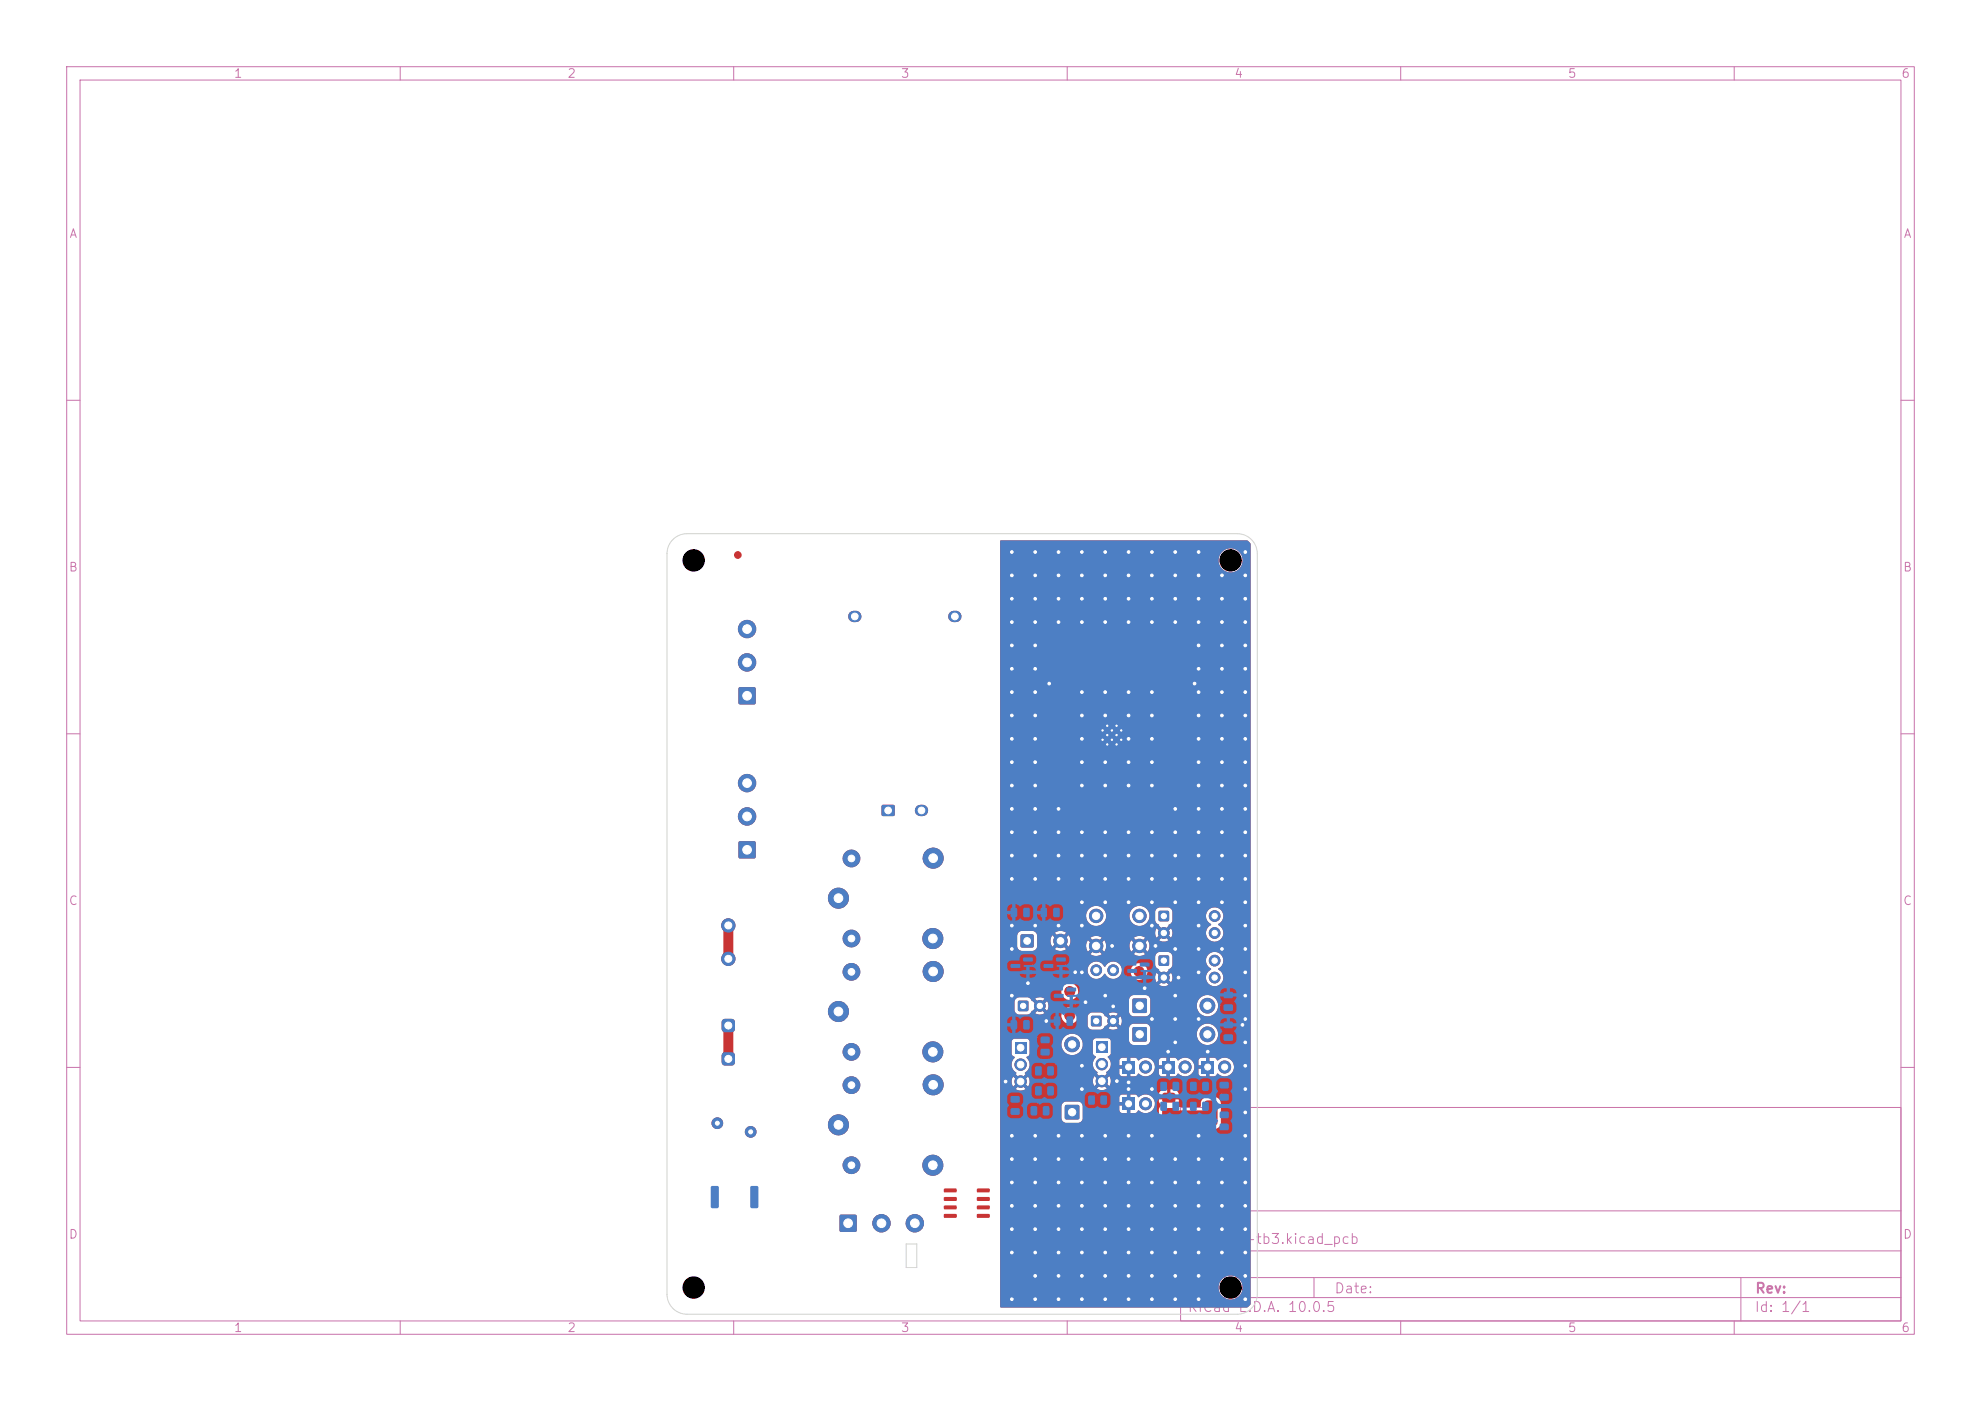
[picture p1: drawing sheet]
<svg xmlns="http://www.w3.org/2000/svg" width="297mm" height="210mm" viewBox="0 0 297 210" stroke-linecap="round" stroke-linejoin="round" font-family="sans-serif">
<defs><g id="words">
<text font-size="2" fill="#c872ab" x="178" y="190.8">Title:</text>
<g font-size="1.5" fill="#c872ab">
<text x="178" y="186.8">File: cv-tb3.kicad_pcb</text>
<text x="178" y="197">KiCad E.D.A. 10.0.5</text>
<text x="178" y="194.2">Size: A4</text>
<text x="200" y="194.2">Date:</text>
<text x="263" y="197">Id: 1/1</text>
<text x="263" y="194.2">Rev:</text>
</g>
<g font-size="1.3" fill="#c872ab">
<text x="35" y="12">1</text>
<text x="85" y="12">2</text>
<text x="135" y="12">3</text>
<text x="185" y="12">4</text>
<text x="235" y="12">5</text>
<text x="285" y="12">6</text>
<text x="10.3" y="36">A</text>
<text x="285.3" y="36">A</text>
<text x="10.2" y="86">B</text>
<text x="285.2" y="86">B</text>
<text x="10.2" y="136">C</text>
<text x="285.2" y="136">C</text>
<text x="10.2" y="186">D</text>
<text x="285.2" y="186">D</text>
<text x="35" y="200">1</text>
<text x="85" y="200">2</text>
<text x="135" y="200">3</text>
<text x="185" y="200">4</text>
<text x="235" y="200">5</text>
<text x="285" y="200">6</text>
</g>
</g></defs>
<g fill="none" stroke="#c872ab" stroke-width=".15">
<path d="M10 10h277v190h-277zM12 12h273v186h-273zM60 10v2M110 10v2M160 10v2M210 10v2M260 10v2M10 60h2M285 60h2M10 110h2M285 110h2M10 160h2"/>
<path d="M177 166h108v32h-108zM285 160h2M60 198v2M110 198v2M160 198v2M177 194.5h108M177 191.5h108M177 187.5h108M177 181.5h108M197 191.5v3M210 198v2M260 198v2"/>
<path d="M261 191.5v6.5"/>
</g>
<path d="M174.2 159h1.8v1.8h-1.8z" fill="#c83434"/>
<circle cx="177.7" cy="159.9" r=".9" fill="#c83434" stroke="#c83434" stroke-width=".15"/>
<path d="M163.6 152.3h1.5v1.5h-1.5z" fill="#c83434"/>
<g fill="#c83434" stroke="#c83434" stroke-width=".15">
<circle cx="166.9" cy="153.1" r=".8"/>
<circle cx="166.9" cy="145.4" r=".8"/>
<circle cx="164.4" cy="145.4" r=".8"/>
</g>
<path d="M168.3 164.6h1.8v1.8h-1.8z" fill="#c83434"/>
<circle cx="171.7" cy="165.5" r=".9" fill="#c83434" stroke="#c83434" stroke-width=".15"/>
<path d="M159.7 165.7h2.1v2h-2.1z" fill="#c83434"/>
<g fill="#c83434" stroke="#c83434" stroke-width=".15">
<circle cx="160.7" cy="156.6" r="1.1"/>
<circle cx="110.6" cy="83.2" r=".5"/>
<circle cx="161" cy="192.4" r=".75"/>
</g>
<path d="M168.3 159h1.8v1.8h-1.8z" fill="#c83434"/>
<g fill="#c83434" stroke="#c83434" stroke-width=".15">
<circle cx="171.7" cy="159.9" r=".9"/>
<circle cx="160.4" cy="152.2" r=".75"/>
</g>
<g fill="#c83434">
<path d="M158.7 102h1.5v.9h-1.5z"/>
<path d="M158.7 103.3h1.5v.9h-1.5z"/>
<path d="M158.7 104.6h1.5v.9h-1.5z"/>
<path d="M158.7 105.8h1.5v.9h-1.5z"/>
<path d="M158.7 107.1h1.5v.9h-1.5z"/>
<path d="M158.7 108.4h1.5v.9h-1.5z"/>
<path d="M158.7 109.6h1.5v.9h-1.5z"/>
<path d="M158.7 110.9h1.5v.9h-1.5z"/>
<path d="M158.7 112.2h1.5v.9h-1.5z"/>
<path d="M158.7 113.5h1.5v.9h-1.5z"/>
<path d="M158.7 114.7h1.5v.9h-1.5z"/>
<path d="M158.7 116h1.5v.9h-1.5z"/>
<path d="M158.7 117.3h1.5v.9h-1.5z"/>
<path d="M158.7 118.5h1.5v.9h-1.5z"/>
<path d="M162 119.5h.9v1.5h-.9z"/>
<path d="M163.3 119.5h.9v1.5h-.9z"/>
<path d="M164.6 119.5h.9v1.5h-.9z"/>
<path d="M165.8 119.5h.9v1.5h-.9z"/>
<path d="M167.1 119.5h.9v1.5h-.9z"/>
<path d="M168.4 119.5h.9v1.5h-.9z"/>
<path d="M169.7 119.5h.9v1.5h-.9z"/>
<path d="M170.9 119.5h.9v1.5h-.9z"/>
<path d="M172.2 119.5h.9v1.5h-.9z"/>
<path d="M173.5 119.5h.9v1.5h-.9z"/>
<path d="M176.2 118.5h1.5v.9h-1.5z"/>
<path d="M176.2 117.3h1.5v.9h-1.5z"/>
<path d="M176.2 116h1.5v.9h-1.5z"/>
<path d="M176.2 114.7h1.5v.9h-1.5z"/>
<path d="M176.2 113.5h1.5v.9h-1.5z"/>
<path d="M176.2 112.2h1.5v.9h-1.5z"/>
<path d="M176.2 110.9h1.5v.9h-1.5z"/>
<path d="M176.2 109.6h1.5v.9h-1.5z"/>
<path d="M176.2 108.4h1.5v.9h-1.5z"/>
<path d="M176.2 107.1h1.5v.9h-1.5z"/>
<path d="M176.2 105.8h1.5v.9h-1.5z"/>
<path d="M176.2 104.6h1.5v.9h-1.5z"/>
<path d="M176.2 103.3h1.5v.9h-1.5z"/>
<path d="M176.2 102h1.5v.9h-1.5z"/>
<path d="M164.8 108.3h.9v.9h-.9z"/>
</g>
<circle cx="165.3" cy="109.5" r=".3" fill="#c83434" stroke="#c83434" stroke-width=".15"/>
<path d="M164.8 109.7h.9v.9h-.9z" fill="#c83434"/>
<circle cx="165.3" cy="110.9" r=".3" fill="#c83434" stroke="#c83434" stroke-width=".15"/>
<path d="M164.8 111.1h.9v.9h-.9z" fill="#c83434"/>
<g fill="#c83434" stroke="#c83434" stroke-width=".15">
<circle cx="166" cy="108.8" r=".3"/>
<circle cx="166" cy="110.2" r=".3"/>
<circle cx="166" cy="111.6" r=".3"/>
</g>
<path d="M166.3 108.3h.8v.9h-.8z" fill="#c83434"/>
<circle cx="166.7" cy="109.5" r=".3" fill="#c83434" stroke="#c83434" stroke-width=".15"/>
<path d="M166.3 109.7h.8v.9h-.8z" fill="#c83434"/>
<circle cx="166.7" cy="110.9" r=".3" fill="#c83434" stroke="#c83434" stroke-width=".15"/>
<path d="M166.3 111.1h.8v.9h-.8z" fill="#c83434"/>
<g fill="#c83434" stroke="#c83434" stroke-width=".15">
<circle cx="167.4" cy="108.8" r=".3"/>
<circle cx="167.4" cy="110.2" r=".3"/>
<circle cx="167.4" cy="111.6" r=".3"/>
</g>
<path d="M167.6 108.3h.9v.9h-.9z" fill="#c83434"/>
<circle cx="168.1" cy="109.5" r=".3" fill="#c83434" stroke="#c83434" stroke-width=".15"/>
<path d="M167.6 109.7h.9v.9h-.9z" fill="#c83434"/>
<circle cx="168.1" cy="110.9" r=".3" fill="#c83434" stroke="#c83434" stroke-width=".15"/>
<g fill="#c83434">
<path d="M167.6 111.1h.9v.9h-.9z"/>
<path d="M152.7 150.1h1.4v1.4h-1.4z"/>
</g>
<g fill="#c83434" stroke="#c83434" stroke-width=".15">
<circle cx="155.9" cy="150.8" r=".8"/>
<circle cx="153" cy="192.4" r=".75"/>
</g>
<path d="M180.2 159h1.8v1.8h-1.8z" fill="#c83434"/>
<circle cx="183.6" cy="159.9" r=".9" fill="#c83434" stroke="#c83434" stroke-width=".15"/>
<path d="M164.3 156.1h1.7v1.7h-1.7z" fill="#c83434"/>
<g fill="#c83434" stroke="#c83434" stroke-width=".15">
<circle cx="165.2" cy="159.5" r=".85"/>
<circle cx="165.2" cy="162.1" r=".85"/>
</g>
<path d="M152.2 156.2h1.7v1.7h-1.7z" fill="#c83434"/>
<g fill="#c83434" stroke="#c83434" stroke-width=".15">
<circle cx="153" cy="159.6" r=".85"/>
<circle cx="153" cy="162.1" r=".85"/>
<circle cx="125.7" cy="151.6" r="1.5"/>
<circle cx="127.7" cy="157.7" r="1.25"/>
<circle cx="139.9" cy="157.7" r="1.5"/>
<circle cx="139.9" cy="145.6" r="1.5"/>
<circle cx="127.7" cy="145.7" r="1.25"/>
<circle cx="170.8" cy="145.6" r=".75"/>
</g>
<path d="M110.8 103.1h2.4v2.4h-2.4z" fill="#c83434"/>
<g fill="#c83434" stroke="#c83434" stroke-width=".15">
<circle cx="112" cy="99.3" r="1.3"/>
<circle cx="112" cy="94.3" r="1.3"/>
</g>
<path d="M169.8 154h2.1v2.1h-2.1z" fill="#c83434"/>
<circle cx="181" cy="155" r="1.1" fill="#c83434" stroke="#c83434" stroke-width=".15"/>
<path d="M169.8 149.7h2.1v2.1h-2.1z" fill="#c83434"/>
<g fill="#c83434" stroke="#c83434" stroke-width=".15">
<circle cx="181" cy="150.8" r="1.1"/>
<circle cx="125.7" cy="168.6" r="1.5"/>
<circle cx="127.7" cy="174.7" r="1.25"/>
<circle cx="139.9" cy="174.7" r="1.5"/>
<circle cx="139.9" cy="162.6" r="1.5"/>
<circle cx="127.7" cy="162.7" r="1.25"/>
<circle cx="160.4" cy="148.6" r=".75"/>
<circle cx="157" cy="192.4" r=".75"/>
</g>
<g fill="#c83434">
<path d="M108.3 157.9l.4-.2h1.1l.2 .2 .2 .3v1.1l-.2 .3-.3 .1h-1.1l-.3-.1-.1-.4v-1.1z"/>
<path d="M108.3 152.9l.4-.2h1.1l.2 .2 .2 .3v1.1l-.2 .3-.3 .1h-1.1l-.3-.1-.1-.4v-1.1z"/>
</g>
<g fill="#c83434" stroke="#c83434" stroke-width=".15">
<circle cx="109.2" cy="143.7" r="1"/>
<circle cx="109.2" cy="138.7" r="1"/>
<circle cx="107.5" cy="168.4" r=".8"/>
<circle cx="112.5" cy="169.7" r=".8"/>
<circle cx="125.7" cy="134.6" r="1.5"/>
<circle cx="127.7" cy="140.7" r="1.25"/>
<circle cx="139.9" cy="140.7" r="1.5"/>
<circle cx="139.9" cy="128.6" r="1.5"/>
<circle cx="127.7" cy="128.7" r="1.25"/>
</g>
<path d="M173.8 143.3h1.4v1.4h-1.4z" fill="#c83434"/>
<g fill="#c83434" stroke="#c83434" stroke-width=".15">
<circle cx="174.5" cy="146.5" r=".8"/>
<circle cx="182.1" cy="146.5" r=".8"/>
<circle cx="182.1" cy="144" r=".8"/>
</g>
<path d="M132.2 120.7h1.9v1.6h-1.9z" fill="#c83434"/>
<path d="M128 92.4h.3M143 92.4h.3M138 121.5h.3" fill="none" stroke="#c83434" stroke-width="1.7"/>
<path d="M125.9 182.1h2.5v2.5h-2.5z" fill="#c83434"/>
<g fill="#c83434" stroke="#c83434" stroke-width=".15">
<circle cx="132.2" cy="183.4" r="1.3"/>
<circle cx="137.2" cy="183.4" r="1.3"/>
</g>
<g fill="#c83434">
<path d="M141.5 178.2h1.9v.5l-.1 .1-1.7-.1-.1-.1z"/>
<path d="M141.5 179.5l1.9-.1v.5l-.1 .1h-1.7l-.1-.1z"/>
<path d="M141.5 180.7h1.9v.5l-.1 .1h-1.7l-.1-.2z"/>
<path d="M141.5 182h1.9v.5l-.1 .1-1.7-.1-.1-.1z"/>
<path d="M146.5 182h1.8l.1 .5-.2 .1-1.7-.1-.1-.1z"/>
<path d="M146.5 180.7h1.8l.1 .5-.2 .1h-1.7l-.1-.2z"/>
<path d="M146.5 179.5l1.8-.1 .1 .5-.2 .1h-1.7l-.1-.1z"/>
<path d="M146.5 178.2h1.8l.1 .5-.2 .1-1.7-.1-.1-.1z"/>
<path d="M153.1 140.1h1.8v1.9h-1.8z"/>
</g>
<circle cx="159" cy="141" r="1" fill="#c83434" stroke="#c83434" stroke-width=".15"/>
<path d="M110.8 126.2h2.4v2.4h-2.4z" fill="#c83434"/>
<g fill="#c83434" stroke="#c83434" stroke-width=".15">
<circle cx="112" cy="122.4" r="1.3"/>
<circle cx="112" cy="117.4" r="1.3"/>
<circle cx="164.3" cy="137.3" r="1"/>
<circle cx="170.8" cy="137.3" r="1"/>
<circle cx="164.3" cy="141.8" r="1"/>
<circle cx="170.8" cy="141.8" r="1"/>
</g>
<path d="M173.8 136.6h1.4v1.4h-1.4z" fill="#c83434"/>
<g fill="#c83434" stroke="#c83434" stroke-width=".15">
<circle cx="174.5" cy="139.9" r=".8"/>
<circle cx="182.1" cy="139.9" r=".8"/>
<circle cx="182.1" cy="137.3" r=".8"/>
</g>
<g fill="#c83434">
<path d="M174.3 164l.3-.2 1.5 .1 .1 .3v.9l-.3 .2-1.5-.1-.2-.3z"/>
<path d="M174.3 166.3l.3-.2 1.5 .1 .1 .3v.9l-.3 .2-1.5-.1-.2-.3z"/>
<path d="M180.7 165.1l.2-.1 1.1-.1 .5 .3v3l-.2 .5h-1.4l-.3-.2-.1-3.1z"/>
<path d="M174.3 168.6l.3-.2 1.5 .1 .1 .3v.9l-.3 .2-1.5-.1-.2-.3z"/>
</g>
<g fill="#c83434" stroke="#c83434" stroke-width=".15">
<circle cx="177.9" cy="193.8" r=".5"/>
<circle cx="158.7" cy="170.3" r=".4"/>
<circle cx="158.7" cy="191.3" r=".4"/>
<circle cx="186.7" cy="152.8" r=".4"/>
<circle cx="186.7" cy="173.7" r=".4"/>
<circle cx="158.7" cy="128.2" r=".4"/>
<circle cx="176.2" cy="187.8" r=".4"/>
<circle cx="169.2" cy="187.8" r=".4"/>
<circle cx="165.7" cy="170.3" r=".4"/>
<circle cx="151.7" cy="117.7" r=".4"/>
<circle cx="155.2" cy="180.7" r=".4"/>
<circle cx="165.7" cy="173.7" r=".4"/>
<circle cx="158.7" cy="82.8" r=".4"/>
<circle cx="172.7" cy="152.8" r=".4"/>
<circle cx="179.7" cy="89.8" r=".4"/>
<circle cx="186.7" cy="177.3" r=".4"/>
<circle cx="186.7" cy="82.8" r=".4"/>
<circle cx="151.7" cy="138.8" r=".4"/>
<circle cx="172.7" cy="124.8" r=".4"/>
<circle cx="155.2" cy="194.8" r=".4"/>
<circle cx="176.2" cy="121.2" r=".4"/>
<circle cx="172.7" cy="170.3" r=".4"/>
<circle cx="169.2" cy="194.8" r=".4"/>
<circle cx="165.7" cy="187.8" r=".4"/>
<circle cx="151.7" cy="128.2" r=".4"/>
<circle cx="169.2" cy="128.2" r=".4"/>
<circle cx="172.7" cy="135.3" r=".4"/>
<circle cx="186.7" cy="170.3" r=".4"/>
<circle cx="186.7" cy="145.8" r=".4"/>
<circle cx="158.7" cy="177.3" r=".4"/>
<circle cx="165.7" cy="184.3" r=".4"/>
<circle cx="169.2" cy="82.8" r=".4"/>
<circle cx="169.2" cy="93.3" r=".4"/>
<circle cx="172.7" cy="138.8" r=".4"/>
<circle cx="186.7" cy="159.8" r=".4"/>
<circle cx="179.7" cy="173.7" r=".4"/>
<circle cx="169.2" cy="114.2" r=".4"/>
<circle cx="155.2" cy="131.8" r=".4"/>
<circle cx="176.2" cy="177.3" r=".4"/>
<circle cx="162.2" cy="114.2" r=".4"/>
<circle cx="179.7" cy="145.8" r=".4"/>
<circle cx="186.7" cy="156.3" r=".4"/>
<circle cx="176.2" cy="124.8" r=".4"/>
<circle cx="151.7" cy="110.8" r=".4"/>
<circle cx="179.7" cy="177.3" r=".4"/>
<circle cx="165.7" cy="194.8" r=".4"/>
<circle cx="151.7" cy="194.8" r=".4"/>
<circle cx="186.7" cy="142.3" r=".4"/>
<circle cx="158.7" cy="131.8" r=".4"/>
<circle cx="169.2" cy="162.2" r=".4"/>
<circle cx="176.2" cy="86.3" r=".4"/>
<circle cx="161.2" cy="145.7" r=".4"/>
<circle cx="172.7" cy="194.8" r=".4"/>
<circle cx="179.7" cy="114.2" r=".4"/>
<circle cx="183.2" cy="173.7" r=".4"/>
<circle cx="158.7" cy="93.3" r=".4"/>
<circle cx="186.7" cy="180.7" r=".4"/>
<circle cx="162.2" cy="107.2" r=".4"/>
<circle cx="158.7" cy="121.2" r=".4"/>
<circle cx="172.7" cy="89.8" r=".4"/>
<circle cx="186.7" cy="131.8" r=".4"/>
<circle cx="165.7" cy="117.7" r=".4"/>
<circle cx="186.7" cy="149.2" r=".4"/>
<circle cx="151.7" cy="142.3" r=".4"/>
<circle cx="167.4" cy="162.1" r=".4"/>
<circle cx="155.2" cy="128.2" r=".4"/>
<circle cx="151.7" cy="149.2" r=".4"/>
<circle cx="176.2" cy="82.8" r=".4"/>
<circle cx="186.7" cy="89.8" r=".4"/>
<circle cx="151.7" cy="100.2" r=".4"/>
<circle cx="172.7" cy="177.3" r=".4"/>
<circle cx="169.2" cy="191.3" r=".4"/>
<circle cx="157.3" cy="102.5" r=".4"/>
<circle cx="183.2" cy="117.7" r=".4"/>
<circle cx="151.7" cy="187.8" r=".4"/>
<circle cx="158.7" cy="194.8" r=".4"/>
<circle cx="172.7" cy="173.7" r=".4"/>
<circle cx="158.7" cy="89.8" r=".4"/>
<circle cx="181.1" cy="157.6" r=".4"/>
<circle cx="183.2" cy="96.8" r=".4"/>
<circle cx="155.2" cy="177.3" r=".4"/>
<circle cx="186.7" cy="107.2" r=".4"/>
<circle cx="156.9" cy="153" r=".4"/>
<circle cx="186.7" cy="166.7" r=".4"/>
<circle cx="151.7" cy="107.2" r=".4"/>
<circle cx="172.7" cy="93.3" r=".4"/>
<circle cx="165.7" cy="86.3" r=".4"/>
<circle cx="186.7" cy="114.2" r=".4"/>
<circle cx="172.7" cy="191.3" r=".4"/>
<circle cx="169.2" cy="107.2" r=".4"/>
<circle cx="186.7" cy="100.2" r=".4"/>
<circle cx="176.2" cy="173.7" r=".4"/>
<circle cx="165.7" cy="93.3" r=".4"/>
<circle cx="183.2" cy="135.3" r=".4"/>
<circle cx="151.7" cy="82.8" r=".4"/>
<circle cx="183.2" cy="131.8" r=".4"/>
<circle cx="162.2" cy="89.8" r=".4"/>
<circle cx="186.7" cy="117.7" r=".4"/>
<circle cx="151.7" cy="121.2" r=".4"/>
<circle cx="186.7" cy="135.3" r=".4"/>
<circle cx="151.7" cy="89.8" r=".4"/>
<circle cx="179.7" cy="152.8" r=".4"/>
<circle cx="179.7" cy="191.3" r=".4"/>
<circle cx="169.2" cy="177.3" r=".4"/>
<circle cx="172.7" cy="117.7" r=".4"/>
<circle cx="169.2" cy="184.3" r=".4"/>
<circle cx="172.7" cy="114.2" r=".4"/>
<circle cx="165.7" cy="82.8" r=".4"/>
<circle cx="162.2" cy="184.3" r=".4"/>
<circle cx="151.7" cy="180.7" r=".4"/>
<circle cx="179.7" cy="128.2" r=".4"/>
<circle cx="169.2" cy="131.8" r=".4"/>
<circle cx="186.7" cy="93.3" r=".4"/>
<circle cx="179.7" cy="170.3" r=".4"/>
<circle cx="183.2" cy="107.2" r=".4"/>
<circle cx="165.7" cy="114.2" r=".4"/>
<circle cx="151.7" cy="93.3" r=".4"/>
<circle cx="162.2" cy="187.8" r=".4"/>
<circle cx="162.2" cy="191.3" r=".4"/>
<circle cx="151.7" cy="114.2" r=".4"/>
<circle cx="179.7" cy="96.8" r=".4"/>
<circle cx="162.2" cy="138.8" r=".4"/>
<circle cx="183.2" cy="114.2" r=".4"/>
<circle cx="179.7" cy="187.8" r=".4"/>
<circle cx="186.7" cy="128.2" r=".4"/>
<circle cx="176.2" cy="194.8" r=".4"/>
<circle cx="186.7" cy="86.3" r=".4"/>
<circle cx="175.1" cy="157.6" r=".4"/>
<circle cx="169.2" cy="135.3" r=".4"/>
<circle cx="151.7" cy="173.7" r=".4"/>
<circle cx="176.2" cy="135.3" r=".4"/>
<circle cx="179.7" cy="103.8" r=".4"/>
<circle cx="155.2" cy="173.7" r=".4"/>
<circle cx="179.7" cy="110.8" r=".4"/>
<circle cx="151.7" cy="124.8" r=".4"/>
<circle cx="186.7" cy="184.3" r=".4"/>
<circle cx="169.2" cy="173.7" r=".4"/>
<circle cx="179.7" cy="138.8" r=".4"/>
<circle cx="151.7" cy="177.3" r=".4"/>
<circle cx="165.7" cy="128.2" r=".4"/>
<circle cx="183.2" cy="121.2" r=".4"/>
<circle cx="172.7" cy="82.8" r=".4"/>
<circle cx="162.2" cy="170.3" r=".4"/>
<circle cx="186.7" cy="194.8" r=".4"/>
<circle cx="155.2" cy="93.3" r=".4"/>
<circle cx="176.2" cy="89.8" r=".4"/>
<circle cx="162.2" cy="131.8" r=".4"/>
<circle cx="169.2" cy="89.8" r=".4"/>
<circle cx="162.2" cy="117.7" r=".4"/>
<circle cx="186.7" cy="110.8" r=".4"/>
<circle cx="176.2" cy="93.3" r=".4"/>
<circle cx="155.2" cy="100.2" r=".4"/>
<circle cx="186.7" cy="191.3" r=".4"/>
<circle cx="169.2" cy="170.3" r=".4"/>
<circle cx="162.2" cy="93.3" r=".4"/>
<circle cx="155.2" cy="184.3" r=".4"/>
<circle cx="151.7" cy="86.3" r=".4"/>
<circle cx="173.2" cy="141.8" r=".4"/>
<circle cx="183.2" cy="86.3" r=".4"/>
<circle cx="179.7" cy="100.2" r=".4"/>
<circle cx="172.7" cy="180.7" r=".4"/>
<circle cx="183.2" cy="110.8" r=".4"/>
<circle cx="186.7" cy="163.3" r=".4"/>
<circle cx="165.7" cy="124.8" r=".4"/>
<circle cx="179.7" cy="82.8" r=".4"/>
<circle cx="155.2" cy="89.8" r=".4"/>
<circle cx="172.7" cy="184.3" r=".4"/>
<circle cx="183.2" cy="124.8" r=".4"/>
<circle cx="169.2" cy="110.8" r=".4"/>
<circle cx="179.7" cy="184.3" r=".4"/>
<circle cx="176.2" cy="131.8" r=".4"/>
<circle cx="186.7" cy="124.8" r=".4"/>
<circle cx="183.2" cy="128.2" r=".4"/>
<circle cx="186.7" cy="121.2" r=".4"/>
<circle cx="155.2" cy="187.8" r=".4"/>
<circle cx="162.2" cy="86.3" r=".4"/>
<circle cx="179.7" cy="86.3" r=".4"/>
<circle cx="158.7" cy="173.7" r=".4"/>
<circle cx="172.7" cy="187.8" r=".4"/>
<circle cx="176.7" cy="146.5" r=".4"/>
<circle cx="155.2" cy="114.2" r=".4"/>
<circle cx="172.7" cy="128.2" r=".4"/>
<circle cx="155.2" cy="107.2" r=".4"/>
<circle cx="183.2" cy="184.3" r=".4"/>
<circle cx="165.7" cy="177.3" r=".4"/>
<circle cx="162.2" cy="124.8" r=".4"/>
<circle cx="176.2" cy="142.3" r=".4"/>
<circle cx="162.2" cy="173.7" r=".4"/>
<circle cx="155.2" cy="121.2" r=".4"/>
<circle cx="162.2" cy="180.7" r=".4"/>
<circle cx="176.2" cy="152.8" r=".4"/>
<circle cx="158.7" cy="180.7" r=".4"/>
<circle cx="183.2" cy="93.3" r=".4"/>
<circle cx="179.7" cy="180.7" r=".4"/>
<circle cx="165.7" cy="149.2" r=".4"/>
<circle cx="183.2" cy="100.2" r=".4"/>
<circle cx="186.7" cy="103.8" r=".4"/>
<circle cx="166.9" cy="150.9" r=".4"/>
<circle cx="172.7" cy="103.8" r=".4"/>
<circle cx="158.7" cy="138.8" r=".4"/>
<circle cx="179.7" cy="124.8" r=".4"/>
<circle cx="155.2" cy="82.8" r=".4"/>
<circle cx="183.2" cy="103.8" r=".4"/>
<circle cx="172.7" cy="110.8" r=".4"/>
<circle cx="183.2" cy="180.7" r=".4"/>
<circle cx="162.2" cy="194.8" r=".4"/>
<circle cx="172.7" cy="163.3" r=".4"/>
<circle cx="158.7" cy="124.8" r=".4"/>
<circle cx="169.2" cy="124.8" r=".4"/>
<circle cx="165.7" cy="135.3" r=".4"/>
<circle cx="162.2" cy="159.8" r=".4"/>
<circle cx="158.7" cy="86.3" r=".4"/>
<circle cx="183.2" cy="89.8" r=".4"/>
<circle cx="162.2" cy="177.3" r=".4"/>
<circle cx="169.2" cy="180.7" r=".4"/>
<circle cx="165.7" cy="103.8" r=".4"/>
<circle cx="186.3" cy="153.6" r=".4"/>
<circle cx="169.2" cy="103.8" r=".4"/>
<circle cx="166.7" cy="141.8" r=".4"/>
<circle cx="183.2" cy="177.3" r=".4"/>
<circle cx="179.7" cy="121.2" r=".4"/>
<circle cx="183.2" cy="187.8" r=".4"/>
<circle cx="169.2" cy="163.3" r=".4"/>
<circle cx="169.2" cy="117.7" r=".4"/>
<circle cx="165.7" cy="180.7" r=".4"/>
<circle cx="158.7" cy="184.3" r=".4"/>
<circle cx="162.2" cy="103.8" r=".4"/>
<circle cx="176.2" cy="184.3" r=".4"/>
<circle cx="165.7" cy="191.3" r=".4"/>
<circle cx="155.2" cy="86.3" r=".4"/>
<circle cx="172.7" cy="86.3" r=".4"/>
<circle cx="169.2" cy="86.3" r=".4"/>
<circle cx="176.2" cy="149.2" r=".4"/>
<circle cx="155.2" cy="103.8" r=".4"/>
<circle cx="186.7" cy="138.8" r=".4"/>
<circle cx="155.2" cy="117.7" r=".4"/>
<circle cx="162.7" cy="150.2" r=".4"/>
<circle cx="172.7" cy="107.2" r=".4"/>
<circle cx="171.6" cy="148.1" r=".4"/>
<circle cx="155.2" cy="124.8" r=".4"/>
<circle cx="165.7" cy="107.2" r=".4"/>
<circle cx="154.1" cy="147.4" r=".4"/>
<circle cx="179.7" cy="194.8" r=".4"/>
<circle cx="176.2" cy="180.7" r=".4"/>
<circle cx="179.7" cy="117.7" r=".4"/>
<circle cx="151.7" cy="96.8" r=".4"/>
<circle cx="162.2" cy="163.3" r=".4"/>
<circle cx="179.7" cy="142.3" r=".4"/>
<circle cx="151.7" cy="131.8" r=".4"/>
<circle cx="179.1" cy="102.5" r=".4"/>
<circle cx="172.7" cy="131.8" r=".4"/>
<circle cx="165.7" cy="89.8" r=".4"/>
<circle cx="150.8" cy="162.1" r=".4"/>
<circle cx="186.7" cy="187.8" r=".4"/>
<circle cx="186.7" cy="96.8" r=".4"/>
<circle cx="155.2" cy="138.8" r=".4"/>
<circle cx="155.2" cy="191.3" r=".4"/>
<circle cx="162.2" cy="145.8" r=".4"/>
<circle cx="162.2" cy="128.2" r=".4"/>
<circle cx="162.2" cy="82.8" r=".4"/>
<circle cx="151.7" cy="103.8" r=".4"/>
<circle cx="155.2" cy="170.3" r=".4"/>
<circle cx="158.7" cy="187.8" r=".4"/>
<circle cx="165.7" cy="131.8" r=".4"/>
<circle cx="162.2" cy="110.8" r=".4"/>
<circle cx="155.2" cy="96.8" r=".4"/>
<circle cx="179.7" cy="135.3" r=".4"/>
<circle cx="179.7" cy="93.3" r=".4"/>
<circle cx="162.2" cy="135.3" r=".4"/>
<circle cx="176.2" cy="156.3" r=".4"/>
<circle cx="176.2" cy="128.2" r=".4"/>
<circle cx="183.2" cy="142.3" r=".4"/>
<circle cx="151.7" cy="184.3" r=".4"/>
<circle cx="151.7" cy="170.3" r=".4"/>
<circle cx="176.2" cy="191.3" r=".4"/>
<circle cx="179.7" cy="131.8" r=".4"/>
<circle cx="179.7" cy="107.2" r=".4"/>
<circle cx="155.2" cy="110.8" r=".4"/>
</g>
<path d="M175.2 166.8h6.3" fill="none" stroke="#c83434" stroke-width=".8"/>
<path d="M109.2 138.7v5M109.2 153.7v5" fill="none" stroke="#c83434" stroke-width="1.5"/>
<path d="M150 81.1l36.9-.1 .6 .5v114l-.6 .5h-36.8l-.2-.1v-2.2h26.9a1.1 1.1 0 0 0 1.6 1.1 1.1 1.1 0 0 0 .1-1.9h4.2v.2a1.8 1.8 0 0 0 2.7 1.4 1.8 1.8 0 0 0 0-3 1.8 1.8 0 0 0-2.7 1.4h-4.2a1.1 1.1 0 0 0-1.7 .8h-26.9v-1.4h1.8v.2a1.25 1.25 0 0 0 1.3 1.2 1.25 1.25 0 0 0 1.2-1.4h1.5v.2a1.25 1.25 0 0 0 1.9 .9l2.7 .1a1.24 1.24 0 0 0 1.3-.1l-.6-.6-.7 .6h-2.7l.5-.5 .1-.6h1.5l.2 .8 .7-.7h.7l.7 .7a1.24 1.24 0 0 0 0-1.4l-.7 .7h-.7l-.7-.7-.2 .6h-1.5l-.2-.6-.4-.3h2.7l.7 .6 .6-.6a1.24 1.24 0 0 0-1.3 0l-2.7-.1a1.25 1.25 0 0 0-1.9 1h-1.5v-.2a1.25 1.25 0 0 0-1.3-1 1.25 1.25 0 0 0-1.2 1.2h-1.8v-26.5h9.2v1.8a.74 .74 0 0 0 .7 .7h1.8l.5-.1 .2-.5v-1.9l-.1-.4-.5-.3h-2a.75 .75 0 0 0-.6 .7h-9.2v-1.3h17.9v.7h1v.5h-1v.8l.3 .3 .9 .1v-1.1h.5v1.1l.7-.1 .5-.4a1.51 1.51 0 0 0 2.1 0h.9v.9l.4 .7-.4 .7v.9l.2 .4 .2 .3 .4 .1h1.4a.87 .87 0 0 0 .8-.8v-.9l-.3-.7 .2-.2 3.3-.1 .1 .1v.5a.99 .99 0 0 0 1 .9h1.2l.4-.1 .3-.3 .1-.5v-2.9a.99 .99 0 0 0-.9-1h-1.1a.99 .99 0 0 0-1 1v.4l-.1 .1h-3.3a.2 .2 0 0 1-.2-.1 .2 .2 0 0 1 .1-.3l.2-.3v-.4h-3l.1 .4 .3 .5-.4 .7h-.9a1.4 1.4 0 0 0-.7-2.3h1.6v.2h3v-.2a.95 .95 0 0 0-1.2-.8v1h-.5v-1h-.5a.87 .87 0 0 0-.8 .8h-1.6a1.67 1.67 0 0 0-1.4 .4l-.5-.4h-.7v1h-.5v-1h-.9l-.3 .4h-17.9v-8.4h1.8v1.9l.1 .3 .3 .1v.2a1.45 1.45 0 0 0 .3 2.3l-.1 .1 .6 .6-.4 .4-.6-.6a1.34 1.34 0 0 0 0 1.5l.6-.6 .4 .3-.6 .7a1.34 1.34 0 0 0 1.5-.1l-.7-.6 .4-.3 .6 .6a1.33 1.33 0 0 0 0-1.5l-.6 .6-.4-.4 .7-.6-.1-.2a1.45 1.45 0 0 0 .2-2.3l.3-.2 .2-.3v-1.6h4.7v.3a1.6 1.6 0 0 0 1.9 1.4 1.6 1.6 0 0 0 1.3-2h1.5l.1 1.8 .4 .5a1.49 1.49 0 0 0 .3 2.4l-.2 .1 .7 .7-.4 .3-.7-.6a1.34 1.34 0 0 0 .1 1.5l.6-.6 .4 .3-.6 .7a1.34 1.34 0 0 0 1.5 0l-.7-.7 .4-.3 .6 .6a1.34 1.34 0 0 0 0-1.5l-.6 .6-.4-.3 .6-.7a.21 .21 0 0 1 0-.2 .21 .21 0 0 1 .2-.2 1.35 1.35 0 0 0 .3-1.5h1.4v.7h1v.5h-1v.8l.3 .3h.9v-1h.5v1h.7l.5-.4a1.42 1.42 0 0 0 2 .1 1.42 1.42 0 0 0 .1-2h.9v.7h1.1v.5h-1.1v.8l.3 .3h.9v-1h.5v1h.7l.6-.4a1.4 1.4 0 0 0 1.9 .1 1.4 1.4 0 0 0 .1-2h1v.7h1v.5h-1v.8l.2 .3h.9v-1h.5v1h.8l.4-.4a1.43 1.43 0 0 0 2.1 0 1.43 1.43 0 0 0 0-2 1.43 1.43 0 0 0-2.1 .1l-.4-.4-.8-.1v1.1h-.5v-1.1l-.9 .1-.2 .4h-1l-.1-.1a1.54 1.54 0 0 0-2 .1l-.5-.4-.7-.1v1.1h-.5v-1.1l-.9 .1-.3 .4h-.9l-.1-.1a1.54 1.54 0 0 0-2 .1l-.5-.4-.7-.1v1.1h-.5v-1.1l-.9 .1-.3 .4h-1.4l-.3-.5 .4-.6v-1.8l-.1-.3-.2-.2h-2l-.2 .2-.2 .3h-1.5a1.6 1.6 0 0 0-1.7-1.1 1.6 1.6 0 0 0-1.5 1.4h-4.7l-.1-.4-.4-.3h-1.8l-.3 .1-.1 .3h-1.8v-4h9.2v.2a1.25 1.25 0 0 0 1.2 1.2 1.25 1.25 0 0 0 1.3-1h1.5v1.2a.74 .74 0 0 0 .7 .7l1.4-.1 1.3-1.2 .1 .3 .2 .1-.6 .7a1.3 1.3 0 0 0 1.4-.1h1.7v1.8a.74 .74 0 0 0 .7 .7h1.8l.4-.1 .3-.5v-1.1h6.9a1.61 1.61 0 0 0 2.2 1.6 1.61 1.61 0 0 0 .5-2.7 1.61 1.61 0 0 0-2.6 .9l-.1 .2h-6.9v-.9l-.2-.3-.3-.2-2-.1a.74 .74 0 0 0-.7 .7h-1.7l-.7-.6 .3-.2 .1-.2 .7 .6a1.29 1.29 0 0 0 0-1.4l-.7 .7-.1-.2-.3-.1 .7-.8a1.29 1.29 0 0 0-1.4 .1l.6 .7h-.2l-.1 .3-.7-.7h-.2a.76 .76 0 0 0-.6-.5h-1.5l-.3 .2-.1 .5-1.5-.1a1.25 1.25 0 0 0-1.1-1.4 1.25 1.25 0 0 0-1.4 1.1h-9.2v-1.9h2.2v1.2a.74 .74 0 0 0 .7 .7l1.5-.1 1.2-1.2 .1 .2 .2 .2-.6 .7a1.29 1.29 0 0 0 1.4 0l-.7-.7 .3-.2 .1-.2 .7 .7a1.29 1.29 0 0 0 0-1.4l-.7 .6-.1-.2-.3-.1 .7-.7a1.29 1.29 0 0 0-1.4 0l.6 .7-.2 .1-.1 .2-.8-.7a.73 .73 0 0 0-.7-.5l-1.5 .1-.2 .2-.2 .4h-2.2v-1.7h9.2a1.25 1.25 0 0 0 1.6 1.4h8.6v1.8a.74 .74 0 0 0 .7 .7h1.8l.4-.2 .3-.4v-1.2h6.9a1.61 1.61 0 0 0 2.2 1.6 1.61 1.61 0 0 0 .5-2.7 1.61 1.61 0 0 0-2.6 .9l-.1 .2h-6.9v-.8l-.2-.4-.3-.2h-2a.74 .74 0 0 0-.7 .7h-8.6a1.25 1.25 0 0 0 .5-2.2 1.25 1.25 0 0 0-2.1 .8h-9.2v-3.2h13.2v.2a1.35 1.35 0 0 0 1.1 1.2 1.35 1.35 0 0 0 1.4-.7 1.35 1.35 0 0 0 1.5 .7 1.35 1.35 0 0 0 1.1-1.2h1.3v.2a1.25 1.25 0 0 0 1.9 1 1.25 1.25 0 0 0 0-2.1 1.25 1.25 0 0 0-1.9 .9h-1.3v-.2a1.35 1.35 0 0 0-1.1-1.2 1.35 1.35 0 0 0-1.5 .8 1.35 1.35 0 0 0-1.4-.7 1.35 1.35 0 0 0-1.1 1.1h-13.2v-1.9h23.3v1.2a.94 .94 0 0 0 .6 .8v.1l.6 .6-.2 .2-.1 .2-.7-.7a1.29 1.29 0 0 0 0 1.5l.7-.7 .1 .3h.2l-.6 .7a1.29 1.29 0 0 0 1.4 0l-.7-.7h.2l.2-.3 .7 .6a1.29 1.29 0 0 0 0-1.4l-.7 .7-.2-.3-.2-.1 .7-.6v-.1a1.01 1.01 0 0 0 .6-.8v-.7h5a1.77 1.77 0 0 0 .8 1.4 1.32 1.32 0 0 0-.7 1.8 1.32 1.32 0 0 0 1.9 .5 1.32 1.32 0 0 0 .3-1.9l-.5-.4a1.32 1.32 0 0 0 .3-2.3 1.32 1.32 0 0 0-2.1 .9h-5l-.1-.8-.2-.2-.4-.2-1.5 .1-.3 .2-.1 .4h-23.3v-3.2h2.6v1.7l.3 .5 .3 .1h1.7l.4-.1 .3-.5v-1h2v.5l.3 .5 .7-.7 .4 .3-.8 .8a1.48 1.48 0 0 0 1.8 0l-.8-.8 .4-.3 .7 .7 .2-.2h2.4l.1 .4 .2 .6 .7-.7 .4 .3-.7 .7v.1a1.49 1.49 0 0 0 1.7-.1l-.7-.7 .4-.3 .7 .7 .2-.6v-.4h3.5l.1 .4 .2 .6 .7-.7 .4 .3-.7 .7v.1a1.49 1.49 0 0 0 1.7-.1l-.7-.7 .4-.3 .7 .7v-.1a1.49 1.49 0 0 0 0-1.7l-.7 .7-.4-.3 .7-.7-.1-.1a1.49 1.49 0 0 0-1.6 .1l.7 .7-.4 .3-.7-.7-.3 .8h-3.5l-.2-.8-.7 .7-.4-.3 .7-.7-.1-.1a1.49 1.49 0 0 0-1.6 .1l.7 .7-.4 .3-.7-.7-.3 .8h-2.4a1.47 1.47 0 0 0-.2-1.5l-.7 .7-.4-.3 .8-.8h-.1a1.49 1.49 0 0 0-1.7 0l.8 .8-.4 .3-.7-.7-.3 .7h-2v-.7a.74 .74 0 0 0-.7-.7l-1.7 .1-.4 .2-.2 .4h-2.6v-3h12.9a1.51 1.51 0 0 0 1.5 1.6 1.51 1.51 0 0 0 1.5-1.6h3.5v.2a1.5 1.5 0 0 0 1.9 1.4 1.5 1.5 0 0 0 1-2.1h1v1.2a.94 .94 0 0 0 .6 .8v.1l.6 .7-.2 .1-.1 .2-.7-.7a1.29 1.29 0 0 0 0 1.5l.7-.7 .1 .2 .2 .2-.6 .7a1.29 1.29 0 0 0 1.4-.1l-.7-.6 .2-.1 .2-.3 .7 .6a1.29 1.29 0 0 0 0-1.4l-.7 .7-.2-.3h-.2l.7-.7v-.1a1.01 1.01 0 0 0 .6-.8v-.7h5a1.77 1.77 0 0 0 .8 1.4 1.32 1.32 0 0 0-.7 1.8 1.32 1.32 0 0 0 1.9 .5 1.32 1.32 0 0 0 .3-1.9l-.5-.4a1.32 1.32 0 0 0 .3-2.3 1.32 1.32 0 0 0-2.1 .9h-5v-.5a.74 .74 0 0 0-.7-.7h-1.3l-.5 .3-.1 .4h-1a1.5 1.5 0 0 0-1.6-.9 1.5 1.5 0 0 0-1.3 1.4h-3.5v-.3a1.51 1.51 0 0 0-1.6-1.1 1.51 1.51 0 0 0-1.4 1.4h-12.9v-16.2h11.6l.3 .4 .4 .1v-1h-.7v.5h-11.6v-17.8h8.3v16.3l.3 .4h1.8l.3-.1 .1-.4h.8v.6h.7v-1h.5v2.5h11.7l.3-.2 .2-.3v-1.6l-.2-.3-.2-.1h-12.5l-.3 .1-.2 .3h-.8v-16.2h15v16.3l.1 .3 .3 .1h1.6l.4-.1 .1-.3v-16.8h-2.5v.5h-15v-.5h-2.5v.5h-8.3v-1.2h8.3v.2h2.5v-.2h15v.2h2.5v-.3l-.3-.3-.7-.1v.7h-.5v-.7h-.5l-.4 .2-.1 .3h-15l-.3-.4-.7-.1v.7h-.5v-.7h-.5l-.4 .2-.1 .3h-8.3v-18.1h32.8a1.8 1.8 0 0 0 2.5 1.8 1.8 1.8 0 0 0 .4-3.1 1.8 1.8 0 0 0-2.9 1v.3h-32.8z" fill="#c83434"/>
<path d="M174.2 159h1.8v1.8h-1.8z" fill="#4d7fc4"/>
<circle cx="177.7" cy="159.9" r=".9" fill="#4d7fc4" stroke="#4d7fc4" stroke-width=".15"/>
<path d="M163.6 152.3h1.5v1.5h-1.5z" fill="#4d7fc4"/>
<g fill="#4d7fc4" stroke="#4d7fc4" stroke-width=".15">
<circle cx="166.9" cy="153.1" r=".8"/>
<circle cx="166.9" cy="145.4" r=".8"/>
<circle cx="164.4" cy="145.4" r=".8"/>
</g>
<path d="M168.3 164.6h1.8v1.8h-1.8z" fill="#4d7fc4"/>
<circle cx="171.7" cy="165.5" r=".9" fill="#4d7fc4" stroke="#4d7fc4" stroke-width=".15"/>
<path d="M159.7 165.7h2.1v2h-2.1z" fill="#4d7fc4"/>
<circle cx="160.7" cy="156.6" r="1.1" fill="#4d7fc4" stroke="#4d7fc4" stroke-width=".15"/>
<path d="M168.3 159h1.8v1.8h-1.8z" fill="#4d7fc4"/>
<g fill="#4d7fc4" stroke="#4d7fc4" stroke-width=".15">
<circle cx="171.7" cy="159.9" r=".9"/>
<circle cx="165.3" cy="109.5" r=".3"/>
<circle cx="165.3" cy="110.9" r=".3"/>
<circle cx="166" cy="108.8" r=".3"/>
<circle cx="166" cy="110.2" r=".3"/>
<circle cx="166" cy="111.6" r=".3"/>
<circle cx="166.7" cy="109.5" r=".3"/>
<circle cx="166.7" cy="110.9" r=".3"/>
<circle cx="167.4" cy="108.8" r=".3"/>
<circle cx="167.4" cy="110.2" r=".3"/>
<circle cx="167.4" cy="111.6" r=".3"/>
<circle cx="168.1" cy="109.5" r=".3"/>
<circle cx="168.1" cy="110.9" r=".3"/>
</g>
<path d="M152.7 150.1h1.4v1.4h-1.4z" fill="#4d7fc4"/>
<circle cx="155.9" cy="150.8" r=".8" fill="#4d7fc4" stroke="#4d7fc4" stroke-width=".15"/>
<path d="M180.2 159h1.8v1.8h-1.8z" fill="#4d7fc4"/>
<circle cx="183.6" cy="159.9" r=".9" fill="#4d7fc4" stroke="#4d7fc4" stroke-width=".15"/>
<path d="M164.3 156.1h1.7v1.7h-1.7z" fill="#4d7fc4"/>
<g fill="#4d7fc4" stroke="#4d7fc4" stroke-width=".15">
<circle cx="165.2" cy="159.5" r=".85"/>
<circle cx="165.2" cy="162.1" r=".85"/>
</g>
<path d="M152.2 156.2h1.7v1.7h-1.7z" fill="#4d7fc4"/>
<g fill="#4d7fc4" stroke="#4d7fc4" stroke-width=".15">
<circle cx="153" cy="159.6" r=".85"/>
<circle cx="153" cy="162.1" r=".85"/>
<circle cx="125.7" cy="151.6" r="1.5"/>
<circle cx="127.7" cy="157.7" r="1.25"/>
<circle cx="139.9" cy="157.7" r="1.5"/>
<circle cx="139.9" cy="145.6" r="1.5"/>
<circle cx="127.7" cy="145.7" r="1.25"/>
</g>
<path d="M110.8 103.1h2.4v2.4h-2.4z" fill="#4d7fc4"/>
<g fill="#4d7fc4" stroke="#4d7fc4" stroke-width=".15">
<circle cx="112" cy="99.3" r="1.3"/>
<circle cx="112" cy="94.3" r="1.3"/>
</g>
<path d="M169.8 154h2.1v2.1h-2.1z" fill="#4d7fc4"/>
<circle cx="181" cy="155" r="1.1" fill="#4d7fc4" stroke="#4d7fc4" stroke-width=".15"/>
<path d="M169.8 149.7h2.1v2.1h-2.1z" fill="#4d7fc4"/>
<g fill="#4d7fc4" stroke="#4d7fc4" stroke-width=".15">
<circle cx="181" cy="150.8" r="1.1"/>
<circle cx="125.7" cy="168.6" r="1.5"/>
<circle cx="127.7" cy="174.7" r="1.25"/>
<circle cx="139.9" cy="174.7" r="1.5"/>
<circle cx="139.9" cy="162.6" r="1.5"/>
<circle cx="127.7" cy="162.7" r="1.25"/>
</g>
<g fill="#4d7fc4">
<path d="M108.3 157.9l.4-.2h1.1l.2 .2 .2 .3v1.1l-.2 .3-.3 .1h-1.1l-.3-.1-.1-.4v-1.1z"/>
<path d="M108.3 152.9l.4-.2h1.1l.2 .2 .2 .3v1.1l-.2 .3-.3 .1h-1.1l-.3-.1-.1-.4v-1.1z"/>
</g>
<g fill="#4d7fc4" stroke="#4d7fc4" stroke-width=".15">
<circle cx="109.2" cy="143.7" r="1"/>
<circle cx="109.2" cy="138.7" r="1"/>
<circle cx="107.5" cy="168.4" r=".8"/>
<circle cx="112.5" cy="169.7" r=".8"/>
<circle cx="125.7" cy="134.6" r="1.5"/>
<circle cx="127.7" cy="140.7" r="1.25"/>
<circle cx="139.9" cy="140.7" r="1.5"/>
<circle cx="139.9" cy="128.6" r="1.5"/>
<circle cx="127.7" cy="128.7" r="1.25"/>
</g>
<path d="M173.8 143.3h1.4v1.4h-1.4z" fill="#4d7fc4"/>
<g fill="#4d7fc4" stroke="#4d7fc4" stroke-width=".15">
<circle cx="174.5" cy="146.5" r=".8"/>
<circle cx="182.1" cy="146.5" r=".8"/>
<circle cx="182.1" cy="144" r=".8"/>
</g>
<path d="M132.2 120.7h1.9v1.6h-1.9z" fill="#4d7fc4"/>
<path d="M128 92.4h.3M143 92.4h.3M138 121.5h.3" fill="none" stroke="#4d7fc4" stroke-width="1.7"/>
<path d="M125.9 182.1h2.5v2.5h-2.5z" fill="#4d7fc4"/>
<g fill="#4d7fc4" stroke="#4d7fc4" stroke-width=".15">
<circle cx="132.2" cy="183.4" r="1.3"/>
<circle cx="137.2" cy="183.4" r="1.3"/>
</g>
<path d="M153.1 140.1h1.8v1.9h-1.8z" fill="#4d7fc4"/>
<circle cx="159" cy="141" r="1" fill="#4d7fc4" stroke="#4d7fc4" stroke-width=".15"/>
<path d="M110.8 126.2h2.4v2.4h-2.4z" fill="#4d7fc4"/>
<g fill="#4d7fc4" stroke="#4d7fc4" stroke-width=".15">
<circle cx="112" cy="122.4" r="1.3"/>
<circle cx="112" cy="117.4" r="1.3"/>
<circle cx="164.3" cy="137.3" r="1"/>
<circle cx="170.8" cy="137.3" r="1"/>
<circle cx="164.3" cy="141.8" r="1"/>
<circle cx="170.8" cy="141.8" r="1"/>
</g>
<path d="M173.8 136.6h1.4v1.4h-1.4z" fill="#4d7fc4"/>
<g fill="#4d7fc4" stroke="#4d7fc4" stroke-width=".15">
<circle cx="174.5" cy="139.9" r=".8"/>
<circle cx="182.1" cy="139.9" r=".8"/>
<circle cx="182.1" cy="137.3" r=".8"/>
</g>
<g fill="#4d7fc4">
<path d="M156.4 165.9l.7-.1 .2 .2v1l-.1 .2h-.6l-.3-.2z"/>
<path d="M154.6 165.9l.7-.1 .2 .2v1l-.1 .2h-.7l-.2-.2z"/>
<path d="M165 164.3l.7-.1 .3 .2v1l-.2 .2h-.6l-.2-.2z"/>
<path d="M163.2 164.3l.7-.1 .2 .2 .1 1-.2 .2h-.6l-.2-.2z"/>
<path d="M159.9 148.1l1.4-.1v.5l-.1 .1h-1.2l-.1-.1z"/>
<path d="M159.9 150l1.4-.1v.5l-.1 .1h-1.2l-.1-.1z"/>
<path d="M158 149h1.4l.1 .5-.2 .1h-1.2l-.1-.2z"/>
<path d="M183.5 155.1l1.2-.1 .2 .3v.6l-.3 .1h-1l-.2-.2z"/>
<path d="M183.5 153.2l1.2-.1 .2 .3v.6l-.3 .1h-1l-.2-.2z"/>
<path d="M151.6 166.2l1.1-.1 .2 .3v.6l-.3 .1h-1l-.1-.2z"/>
<path d="M151.6 164.3h1.1l.2 .2v.6l-.3 .2h-1l-.1-.2z"/>
<path d="M175.8 162.2l.7-.1 .3 .2v1l-.2 .2h-.6l-.2-.1z"/>
<path d="M174 162.2l.7-.1 .3 .2v1l-.2 .2h-.6l-.2-.1z"/>
<path d="M156.1 157.3l1.1-.1 .2 .3v.6l-.3 .1h-1l-.1-.2z"/>
<path d="M156.1 155.4h1.1l.2 .2v.6l-.3 .2h-1l-.1-.2z"/>
<path d="M160 152.4l.6-.1 .3 .2v1l-.2 .3h-.6l-.2-.2z"/>
<path d="M158.1 152.4l.6-.1 .3 .2v1l-.2 .3h-.6l-.2-.2z"/>
<path d="M183.5 150.6h1.2l.2 .2v.6l-.3 .1h-1l-.2-.2z"/>
<path d="M183.5 148.7h1.2l.2 .2v.6l-.3 .1h-1l-.2-.2z"/>
<path d="M153.4 143.6h1.4v.4l-.1 .1h-1.2l-.1-.1z"/>
<path d="M153.4 145.5h1.4v.4l-.1 .1h-1.2l-.1-.1z"/>
<path d="M151.5 144.5h1.4l.1 .5-.2 .1h-1.2l-.1-.2z"/>
<path d="M180.3 165.2l.7-.1 .2 .2v1l-.1 .2h-.6l-.3-.1z"/>
<path d="M178.5 165.2l.7-.1 .2 .2v1l-.1 .2h-.7l-.2-.1z"/>
<path d="M153.5 136.1h.6l.3 .1v1.1l-.2 .2h-.6l-.2-.2z"/>
<path d="M151.6 136.1h.6l.3 .1v1.1l-.2 .2h-.6l-.2-.2z"/>
<path d="M158 136.1h.6l.3 .1v1.1l-.2 .2h-.6l-.2-.2z"/>
<path d="M156.1 136.1h.6l.3 .1v1.1l-.2 .2h-.6l-.2-.2z"/>
<path d="M170.9 144.3h1.4v.5l-.1 .1h-1.2l-.1-.2z"/>
<path d="M170.9 146.2h1.4v.5l-.1 .1h-1.2l-.1-.2z"/>
<path d="M169 145.3h1.4l.1 .4-.2 .1h-1.2l-.1-.1z"/>
<path d="M157.1 159.9l.7-.1 .2 .2v1l-.1 .2h-.7l-.2-.1z"/>
<path d="M155.2 159.9l.7-.1 .3 .2v1l-.2 .2h-.6l-.2-.1z"/>
<path d="M182.9 164h1.2l.1 .2v.6l-.2 .2h-1l-.2-.3z"/>
<path d="M182.9 162.2h1.2l.1 .2v.6l-.2 .2h-1l-.2-.3z"/>
<path d="M182.9 168.5l1.2-.1 .1 .3v.6l-.2 .1h-1l-.2-.2z"/>
<path d="M182.9 166.7l1.2-.1 .1 .2v.7l-.2 .1h-1l-.2-.2z"/>
<path d="M175.8 165.2l.7-.1 .3 .2v1l-.2 .2h-.6l-.2-.1z"/>
<path d="M174 165.2l.7-.1 .3 .2v1l-.2 .2h-.6l-.2-.1z"/>
<path d="M158.4 143.6h1.3l.1 .4-.1 .1h-1.3l-.1-.1z"/>
<path d="M158.4 145.5h1.3l.1 .4-.1 .1h-1.3l-.1-.1z"/>
<path d="M156.5 144.5h1.3l.1 .5-.1 .1h-1.3l-.1-.2z"/>
<path d="M112.5 177.8h1l.2 .1v3l-.2 .2h-.8l-.2-.1z"/>
<path d="M106.6 177.8h.9l.3 .1v3l-.2 .2h-.8l-.2-.1z"/>
<path d="M157.1 162.9l.7-.1 .2 .2v1l-.1 .2h-.7l-.2-.1z"/>
<path d="M155.2 162.9l.7-.1 .3 .2v1l-.2 .2h-.6l-.2-.1z"/>
<path d="M153.5 153l.6-.1 .3 .1v1.1l-.2 .2h-.6l-.2-.1z"/>
<path d="M151.6 153l.6-.1 .3 .1v1.1l-.2 .2h-.6l-.2-.1z"/>
<path d="M180.3 162.2l.7-.1 .2 .2v1l-.1 .2h-.6l-.3-.1z"/>
<path d="M178.5 162.2l.7-.1 .2 .2v1l-.1 .2h-.7l-.2-.1z"/>
</g>
<g fill="#4d7fc4" stroke="#4d7fc4" stroke-width=".15">
<circle cx="158.7" cy="170.3" r=".4"/>
<circle cx="158.7" cy="191.3" r=".4"/>
<circle cx="186.7" cy="152.8" r=".4"/>
<circle cx="186.7" cy="173.7" r=".4"/>
<circle cx="158.7" cy="128.2" r=".4"/>
<circle cx="176.2" cy="187.8" r=".4"/>
<circle cx="169.2" cy="187.8" r=".4"/>
<circle cx="165.7" cy="170.3" r=".4"/>
<circle cx="151.7" cy="117.7" r=".4"/>
<circle cx="155.2" cy="180.7" r=".4"/>
<circle cx="165.7" cy="173.7" r=".4"/>
<circle cx="158.7" cy="82.8" r=".4"/>
<circle cx="172.7" cy="152.8" r=".4"/>
<circle cx="179.7" cy="89.8" r=".4"/>
<circle cx="186.7" cy="177.3" r=".4"/>
<circle cx="186.7" cy="82.8" r=".4"/>
<circle cx="151.7" cy="138.8" r=".4"/>
<circle cx="172.7" cy="124.8" r=".4"/>
<circle cx="155.2" cy="194.8" r=".4"/>
<circle cx="176.2" cy="121.2" r=".4"/>
<circle cx="172.7" cy="170.3" r=".4"/>
<circle cx="169.2" cy="194.8" r=".4"/>
<circle cx="165.7" cy="187.8" r=".4"/>
<circle cx="151.7" cy="128.2" r=".4"/>
<circle cx="169.2" cy="128.2" r=".4"/>
<circle cx="172.7" cy="135.3" r=".4"/>
<circle cx="186.7" cy="170.3" r=".4"/>
<circle cx="186.7" cy="145.8" r=".4"/>
<circle cx="158.7" cy="177.3" r=".4"/>
<circle cx="165.7" cy="184.3" r=".4"/>
<circle cx="169.2" cy="82.8" r=".4"/>
<circle cx="169.2" cy="93.3" r=".4"/>
<circle cx="172.7" cy="138.8" r=".4"/>
<circle cx="186.7" cy="159.8" r=".4"/>
<circle cx="179.7" cy="173.7" r=".4"/>
<circle cx="169.2" cy="114.2" r=".4"/>
<circle cx="155.2" cy="131.8" r=".4"/>
<circle cx="176.2" cy="177.3" r=".4"/>
<circle cx="162.2" cy="114.2" r=".4"/>
<circle cx="179.7" cy="145.8" r=".4"/>
<circle cx="186.7" cy="156.3" r=".4"/>
<circle cx="176.2" cy="124.8" r=".4"/>
<circle cx="151.7" cy="110.8" r=".4"/>
<circle cx="179.7" cy="177.3" r=".4"/>
<circle cx="165.7" cy="194.8" r=".4"/>
<circle cx="151.7" cy="194.8" r=".4"/>
<circle cx="186.7" cy="142.3" r=".4"/>
<circle cx="158.7" cy="131.8" r=".4"/>
<circle cx="169.2" cy="162.2" r=".4"/>
<circle cx="176.2" cy="86.3" r=".4"/>
<circle cx="161.2" cy="145.7" r=".4"/>
<circle cx="172.7" cy="194.8" r=".4"/>
<circle cx="179.7" cy="114.2" r=".4"/>
<circle cx="183.2" cy="173.7" r=".4"/>
<circle cx="158.7" cy="93.3" r=".4"/>
<circle cx="186.7" cy="180.7" r=".4"/>
<circle cx="162.2" cy="107.2" r=".4"/>
<circle cx="158.7" cy="121.2" r=".4"/>
<circle cx="172.7" cy="89.8" r=".4"/>
<circle cx="186.7" cy="131.8" r=".4"/>
<circle cx="165.7" cy="117.7" r=".4"/>
<circle cx="186.7" cy="149.2" r=".4"/>
<circle cx="151.7" cy="142.3" r=".4"/>
<circle cx="167.4" cy="162.1" r=".4"/>
<circle cx="155.2" cy="128.2" r=".4"/>
<circle cx="151.7" cy="149.2" r=".4"/>
<circle cx="176.2" cy="82.8" r=".4"/>
<circle cx="186.7" cy="89.8" r=".4"/>
<circle cx="151.7" cy="100.2" r=".4"/>
<circle cx="172.7" cy="177.3" r=".4"/>
<circle cx="169.2" cy="191.3" r=".4"/>
<circle cx="157.3" cy="102.5" r=".4"/>
<circle cx="183.2" cy="117.7" r=".4"/>
<circle cx="151.7" cy="187.8" r=".4"/>
<circle cx="158.7" cy="194.8" r=".4"/>
<circle cx="172.7" cy="173.7" r=".4"/>
<circle cx="158.7" cy="89.8" r=".4"/>
<circle cx="181.1" cy="157.6" r=".4"/>
<circle cx="183.2" cy="96.8" r=".4"/>
<circle cx="155.2" cy="177.3" r=".4"/>
<circle cx="186.7" cy="107.2" r=".4"/>
<circle cx="156.9" cy="153" r=".4"/>
<circle cx="186.7" cy="166.7" r=".4"/>
<circle cx="151.7" cy="107.2" r=".4"/>
<circle cx="172.7" cy="93.3" r=".4"/>
<circle cx="165.7" cy="86.3" r=".4"/>
<circle cx="186.7" cy="114.2" r=".4"/>
<circle cx="172.7" cy="191.3" r=".4"/>
<circle cx="169.2" cy="107.2" r=".4"/>
<circle cx="186.7" cy="100.2" r=".4"/>
<circle cx="176.2" cy="173.7" r=".4"/>
<circle cx="165.7" cy="93.3" r=".4"/>
<circle cx="183.2" cy="135.3" r=".4"/>
<circle cx="151.7" cy="82.8" r=".4"/>
<circle cx="183.2" cy="131.8" r=".4"/>
<circle cx="162.2" cy="89.8" r=".4"/>
<circle cx="186.7" cy="117.7" r=".4"/>
<circle cx="151.7" cy="121.2" r=".4"/>
<circle cx="186.7" cy="135.3" r=".4"/>
<circle cx="151.7" cy="89.8" r=".4"/>
<circle cx="179.7" cy="152.8" r=".4"/>
<circle cx="179.7" cy="191.3" r=".4"/>
<circle cx="169.2" cy="177.3" r=".4"/>
<circle cx="172.7" cy="117.7" r=".4"/>
<circle cx="169.2" cy="184.3" r=".4"/>
<circle cx="172.7" cy="114.2" r=".4"/>
<circle cx="165.7" cy="82.8" r=".4"/>
<circle cx="162.2" cy="184.3" r=".4"/>
<circle cx="151.7" cy="180.7" r=".4"/>
<circle cx="179.7" cy="128.2" r=".4"/>
<circle cx="169.2" cy="131.8" r=".4"/>
<circle cx="186.7" cy="93.3" r=".4"/>
<circle cx="179.7" cy="170.3" r=".4"/>
<circle cx="183.2" cy="107.2" r=".4"/>
<circle cx="165.7" cy="114.2" r=".4"/>
<circle cx="151.7" cy="93.3" r=".4"/>
<circle cx="162.2" cy="187.8" r=".4"/>
<circle cx="162.2" cy="191.3" r=".4"/>
<circle cx="151.7" cy="114.2" r=".4"/>
<circle cx="179.7" cy="96.8" r=".4"/>
<circle cx="162.2" cy="138.8" r=".4"/>
<circle cx="183.2" cy="114.2" r=".4"/>
<circle cx="179.7" cy="187.8" r=".4"/>
<circle cx="186.7" cy="128.2" r=".4"/>
<circle cx="176.2" cy="194.8" r=".4"/>
<circle cx="186.7" cy="86.3" r=".4"/>
<circle cx="175.1" cy="157.6" r=".4"/>
<circle cx="169.2" cy="135.3" r=".4"/>
<circle cx="151.7" cy="173.7" r=".4"/>
<circle cx="176.2" cy="135.3" r=".4"/>
<circle cx="179.7" cy="103.8" r=".4"/>
<circle cx="155.2" cy="173.7" r=".4"/>
<circle cx="179.7" cy="110.8" r=".4"/>
<circle cx="151.7" cy="124.8" r=".4"/>
<circle cx="186.7" cy="184.3" r=".4"/>
<circle cx="169.2" cy="173.7" r=".4"/>
<circle cx="179.7" cy="138.8" r=".4"/>
<circle cx="151.7" cy="177.3" r=".4"/>
<circle cx="165.7" cy="128.2" r=".4"/>
<circle cx="183.2" cy="121.2" r=".4"/>
<circle cx="172.7" cy="82.8" r=".4"/>
<circle cx="162.2" cy="170.3" r=".4"/>
<circle cx="186.7" cy="194.8" r=".4"/>
<circle cx="155.2" cy="93.3" r=".4"/>
<circle cx="176.2" cy="89.8" r=".4"/>
<circle cx="162.2" cy="131.8" r=".4"/>
<circle cx="169.2" cy="89.8" r=".4"/>
<circle cx="162.2" cy="117.7" r=".4"/>
<circle cx="186.7" cy="110.8" r=".4"/>
<circle cx="176.2" cy="93.3" r=".4"/>
<circle cx="155.2" cy="100.2" r=".4"/>
<circle cx="186.7" cy="191.3" r=".4"/>
<circle cx="169.2" cy="170.3" r=".4"/>
<circle cx="162.2" cy="93.3" r=".4"/>
<circle cx="155.2" cy="184.3" r=".4"/>
<circle cx="151.7" cy="86.3" r=".4"/>
<circle cx="173.2" cy="141.8" r=".4"/>
<circle cx="183.2" cy="86.3" r=".4"/>
<circle cx="179.7" cy="100.2" r=".4"/>
<circle cx="172.7" cy="180.7" r=".4"/>
<circle cx="183.2" cy="110.8" r=".4"/>
<circle cx="186.7" cy="163.3" r=".4"/>
<circle cx="165.7" cy="124.8" r=".4"/>
<circle cx="179.7" cy="82.8" r=".4"/>
<circle cx="155.2" cy="89.8" r=".4"/>
<circle cx="172.7" cy="184.3" r=".4"/>
<circle cx="183.2" cy="124.8" r=".4"/>
<circle cx="169.2" cy="110.8" r=".4"/>
<circle cx="179.7" cy="184.3" r=".4"/>
<circle cx="176.2" cy="131.8" r=".4"/>
<circle cx="186.7" cy="124.8" r=".4"/>
<circle cx="183.2" cy="128.2" r=".4"/>
<circle cx="186.7" cy="121.2" r=".4"/>
<circle cx="155.2" cy="187.8" r=".4"/>
<circle cx="162.2" cy="86.3" r=".4"/>
<circle cx="179.7" cy="86.3" r=".4"/>
<circle cx="158.7" cy="173.7" r=".4"/>
<circle cx="172.7" cy="187.8" r=".4"/>
<circle cx="176.7" cy="146.5" r=".4"/>
<circle cx="155.2" cy="114.2" r=".4"/>
<circle cx="172.7" cy="128.2" r=".4"/>
<circle cx="155.2" cy="107.2" r=".4"/>
<circle cx="183.2" cy="184.3" r=".4"/>
<circle cx="165.7" cy="177.3" r=".4"/>
<circle cx="162.2" cy="124.8" r=".4"/>
<circle cx="176.2" cy="142.3" r=".4"/>
<circle cx="162.2" cy="173.7" r=".4"/>
<circle cx="155.2" cy="121.2" r=".4"/>
<circle cx="162.2" cy="180.7" r=".4"/>
<circle cx="176.2" cy="152.8" r=".4"/>
<circle cx="158.7" cy="180.7" r=".4"/>
<circle cx="183.2" cy="93.3" r=".4"/>
<circle cx="179.7" cy="180.7" r=".4"/>
<circle cx="165.7" cy="149.2" r=".4"/>
<circle cx="183.2" cy="100.2" r=".4"/>
<circle cx="186.7" cy="103.8" r=".4"/>
<circle cx="166.9" cy="150.9" r=".4"/>
<circle cx="172.7" cy="103.8" r=".4"/>
<circle cx="158.7" cy="138.8" r=".4"/>
<circle cx="179.7" cy="124.8" r=".4"/>
<circle cx="155.2" cy="82.8" r=".4"/>
<circle cx="183.2" cy="103.8" r=".4"/>
<circle cx="172.7" cy="110.8" r=".4"/>
<circle cx="183.2" cy="180.7" r=".4"/>
<circle cx="162.2" cy="194.8" r=".4"/>
<circle cx="172.7" cy="163.3" r=".4"/>
<circle cx="158.7" cy="124.8" r=".4"/>
<circle cx="169.2" cy="124.8" r=".4"/>
<circle cx="165.7" cy="135.3" r=".4"/>
<circle cx="162.2" cy="159.8" r=".4"/>
<circle cx="158.7" cy="86.3" r=".4"/>
<circle cx="183.2" cy="89.8" r=".4"/>
<circle cx="162.2" cy="177.3" r=".4"/>
<circle cx="169.2" cy="180.7" r=".4"/>
<circle cx="165.7" cy="103.8" r=".4"/>
<circle cx="186.3" cy="153.6" r=".4"/>
<circle cx="169.2" cy="103.8" r=".4"/>
<circle cx="166.7" cy="141.8" r=".4"/>
<circle cx="183.2" cy="177.3" r=".4"/>
<circle cx="179.7" cy="121.2" r=".4"/>
<circle cx="183.2" cy="187.8" r=".4"/>
<circle cx="169.2" cy="163.3" r=".4"/>
<circle cx="169.2" cy="117.7" r=".4"/>
<circle cx="165.7" cy="180.7" r=".4"/>
<circle cx="158.7" cy="184.3" r=".4"/>
<circle cx="162.2" cy="103.8" r=".4"/>
<circle cx="176.2" cy="184.3" r=".4"/>
<circle cx="165.7" cy="191.3" r=".4"/>
<circle cx="155.2" cy="86.3" r=".4"/>
<circle cx="172.7" cy="86.3" r=".4"/>
<circle cx="169.2" cy="86.3" r=".4"/>
<circle cx="176.2" cy="149.2" r=".4"/>
<circle cx="155.2" cy="103.8" r=".4"/>
<circle cx="186.7" cy="138.8" r=".4"/>
<circle cx="155.2" cy="117.7" r=".4"/>
<circle cx="162.7" cy="150.2" r=".4"/>
<circle cx="172.7" cy="107.2" r=".4"/>
<circle cx="171.6" cy="148.1" r=".4"/>
<circle cx="155.2" cy="124.8" r=".4"/>
<circle cx="165.7" cy="107.2" r=".4"/>
<circle cx="154.1" cy="147.4" r=".4"/>
<circle cx="179.7" cy="194.8" r=".4"/>
<circle cx="176.2" cy="180.7" r=".4"/>
<circle cx="179.7" cy="117.7" r=".4"/>
<circle cx="151.7" cy="96.8" r=".4"/>
<circle cx="162.2" cy="163.3" r=".4"/>
<circle cx="179.7" cy="142.3" r=".4"/>
<circle cx="151.7" cy="131.8" r=".4"/>
<circle cx="179.1" cy="102.5" r=".4"/>
<circle cx="172.7" cy="131.8" r=".4"/>
<circle cx="165.7" cy="89.8" r=".4"/>
<circle cx="150.8" cy="162.1" r=".4"/>
<circle cx="186.7" cy="187.8" r=".4"/>
<circle cx="186.7" cy="96.8" r=".4"/>
<circle cx="155.2" cy="138.8" r=".4"/>
<circle cx="155.2" cy="191.3" r=".4"/>
<circle cx="162.2" cy="145.8" r=".4"/>
<circle cx="162.2" cy="128.2" r=".4"/>
<circle cx="162.2" cy="82.8" r=".4"/>
<circle cx="151.7" cy="103.8" r=".4"/>
<circle cx="155.2" cy="170.3" r=".4"/>
<circle cx="158.7" cy="187.8" r=".4"/>
<circle cx="165.7" cy="131.8" r=".4"/>
<circle cx="162.2" cy="110.8" r=".4"/>
<circle cx="155.2" cy="96.8" r=".4"/>
<circle cx="179.7" cy="135.3" r=".4"/>
<circle cx="179.7" cy="93.3" r=".4"/>
<circle cx="162.2" cy="135.3" r=".4"/>
<circle cx="176.2" cy="156.3" r=".4"/>
<circle cx="176.2" cy="128.2" r=".4"/>
<circle cx="183.2" cy="142.3" r=".4"/>
<circle cx="151.7" cy="184.3" r=".4"/>
<circle cx="151.7" cy="170.3" r=".4"/>
<circle cx="176.2" cy="191.3" r=".4"/>
<circle cx="179.7" cy="131.8" r=".4"/>
<circle cx="179.7" cy="107.2" r=".4"/>
<circle cx="155.2" cy="110.8" r=".4"/>
</g>
<path d="M150 81.1l36.9-.1 .6 .5v114l-.6 .5h-36.8l-.2-.1v-3h32.8a1.8 1.8 0 0 0 2.5 1.8 1.8 1.8 0 0 0 .4-3.1 1.8 1.8 0 0 0-2.9 1v.3h-32.8v-28.4h1.1l.1 .9a.33 .33 0 0 1 .2 .3 .33 .33 0 0 1-.2 .3l-.1 1 .3 .5 .3 .1h1.1a.74 .74 0 0 0 .7-.7l-.1-.9h.7v1a.74 .74 0 0 0 .7 .7h.7l.5-.3 .2 .1a1.29 1.29 0 0 0 1 .2 .74 .74 0 0 0 .7-.7v-1.2h1.3v1.9l.3 .5 .4 .1h1.9l.5-.3 .1-.3v-2a.76 .76 0 0 0-.7-.6h-1.9a.75 .75 0 0 0-.6 .7h-1.3l-.2-.3-.4-.2-1 .1a.36 .36 0 0 1-.3 .2 .36 .36 0 0 1-.3-.2l-.3-.1a1.29 1.29 0 0 0-1 .2l-.3 .5h-.7l-.2-.3 .1-.2a1.29 1.29 0 0 0 .2-1 .74 .74 0 0 0-.7-.7h-1a.74 .74 0 0 0-.7 .7h-1.1v-8.4h1.8v1.9l.1 .3 .3 .1v.2a1.45 1.45 0 0 0 .3 2.3l-.1 .1 .6 .6-.4 .4-.6-.6a1.34 1.34 0 0 0 0 1.5l.6-.6 .4 .3-.6 .7a1.34 1.34 0 0 0 1.5-.1l-.3-.2h1.2v1.1l.2 .5a1.29 1.29 0 0 0 1.1 .1l.6-.3 .5 .3h.7l.6-.3h4.2v1.1l.3 .4a1.29 1.29 0 0 0 1.1 .2l.5-.3 .6 .3 1-.1 .2-.2 .2-.3v-1h1.3v.7h1v.5h-1v.8l.3 .3 .9 .1v-1.1h.5v1.1l.7-.1 .5-.4a1.44 1.44 0 0 0 1.6 .3 1.44 1.44 0 0 0 .8-1.4h.3v1a.74 .74 0 0 0 .7 .7h.8l.4-.3 .3 .2a1.29 1.29 0 0 0 1 .1 .74 .74 0 0 0 .7-.7v-1h.6v1.1l.3 .5a1.29 1.29 0 0 0 1 .1l.6-.3 .6 .3h.7l.4-.2h.8v.7l.3 .5-.1 .2a1.29 1.29 0 0 0-.2 1l.2 .5 .3 .2h1.2a.74 .74 0 0 0 .7-.7 1.29 1.29 0 0 0-.1-1l-.1-.2 .2-.5v-.8a.74 .74 0 0 0-.7-.6h-1.1l-.4 .3-.2 .4h-.8l.2-.4v-1.2a.75 .75 0 0 0-.7-.6 1.29 1.29 0 0 0-1 .2 .31 .31 0 0 1-.5-.1l-.3-.1a1.29 1.29 0 0 0-1 .2l-.3 .5h-.6v-.1a.75 .75 0 0 0-.7-.6 1.29 1.29 0 0 0-1 .2 .31 .31 0 0 1-.6-.1l-.2-.1a1.29 1.29 0 0 0-1.1 .2l-.3 .5h-.3a1.46 1.46 0 0 0-.9-1.2 1.46 1.46 0 0 0-1.5 .4l-.5-.4h-.7v1h-.5v-1h-.9l-.3 .4h-1.3v-.2a.75 .75 0 0 0-.7-.6l-.9 .1a.37 .37 0 0 1-.4 .2 .37 .37 0 0 1-.3-.2l-.2-.1a1.29 1.29 0 0 0-1.1 .2l-.3 .5h-4.2l.1-.4v-1a.74 .74 0 0 0-.7-.7 1.29 1.29 0 0 0-1 .2l-.3 .1-.4-.3h-.8l-.5 .3-.1 .4h-1.2l-.4-.4 .4-.3 .7 .5a1.34 1.34 0 0 0-.1-1.4l-.6 .6-.4-.4 .7-.6-.1-.2 .3-.3 .3-.5h.4v1a.74 .74 0 0 0 .7 .7h.7l.5-.3 .2 .2a1.29 1.29 0 0 0 1 .1 .74 .74 0 0 0 .7-.7v-1.2a.75 .75 0 0 0-.7-.5 1.29 1.29 0 0 0-1 .2 .31 .31 0 0 1-.5-.1l-1-.1a.75 .75 0 0 0-.6 .7h-.4v-.1a1.69 1.69 0 0 0-.4-1.4l.3-.2 .2-.3v-1.9a.49 .49 0 0 0-.5-.4h-1.8l-.3 .1-.1 .3h-1.8v-.5h5.6l.1 .9a.33 .33 0 0 1 .2 .3 .33 .33 0 0 1-.2 .3l-.1 1 .3 .5 .3 .1h1.1a.74 .74 0 0 0 .7-.7l-.1-.9a.36 .36 0 0 1-.2-.3 .36 .36 0 0 1 .2-.3l1.3-.1a1.6 1.6 0 0 0 1.8 1.8 1.6 1.6 0 0 0 1.4-2.1h1.5l.1 1.8 .4 .5a1.49 1.49 0 0 0 .3 2.4l-.2 .1 .7 .7-.4 .3-.7-.6a1.34 1.34 0 0 0 .1 1.5l.6-.6 .4 .3-.6 .7a1.34 1.34 0 0 0 1.5 0l-.7-.7 .4-.3 .6 .6 .2-.5h6.9l.1 1.1 .2 .5a1.29 1.29 0 0 0 1.1 .1l.5-.2 .7 .2h.7l.3-.1 .3-.5v-1.1h.6v1a.74 .74 0 0 0 .7 .7h.7l.5-.2 .2 .1a1.29 1.29 0 0 0 1 .1 .74 .74 0 0 0 .7-.7v-1h.6l.1 1a.34 .34 0 0 1 .2 .3 .34 .34 0 0 1-.2 .3l-.1 1 .3 .4 .3 .2h1.1a.74 .74 0 0 0 .7-.7v-.7l-.2-.5 .1-.2a1.29 1.29 0 0 0 .1-1.1v-.1a.75 .75 0 0 0-.7-.6l-1.1 .1-.4 .2-.2 .4h-.6v-.1a.76 .76 0 0 0-.7-.6 1.29 1.29 0 0 0-1 .2 .32 .32 0 0 1-.5-.1l-.3-.1a1.29 1.29 0 0 0-1 .2l-.3 .5h-.6a.74 .74 0 0 0-.7-.7 1.29 1.29 0 0 0-1 .2 .32 .32 0 0 1-.6-.1l-.2-.1a1.29 1.29 0 0 0-1.1 .2l-.3 .5h-6.9v-.6l-.2-.4-.6 .6-.4-.3 .7-.7-.2-.1 .2-.2a1.34 1.34 0 0 0 .4-1.6h1.4v.7h1v.5h-1v.8l.3 .3h.9v-1h.5v1h.7l.5-.4a1.42 1.42 0 0 0 2 .1 1.42 1.42 0 0 0 .1-2h.9v.7h1.1v.5h-1.1v.8l.3 .3h.9v-1h.5v1h.7l.6-.4a1.4 1.4 0 0 0 1.9 .1 1.4 1.4 0 0 0 .1-2h1v.7h1v.5h-1v.8l.2 .3h.9v-1h.5v1h.8l.4-.4a1.43 1.43 0 0 0 2.1 0 1.43 1.43 0 0 0 0-2 1.43 1.43 0 0 0-2.1 .1l-.4-.4-.8-.1v1.1h-.5v-1.1l-.9 .1-.2 .4h-1l-.1-.1a1.54 1.54 0 0 0-2 .1l-.5-.4-.7-.1v1.1h-.5v-1.1l-.9 .1-.3 .4h-.9l-.1-.1a1.54 1.54 0 0 0-2 .1l-.5-.4-.7-.1v1.1h-.5v-1.1l-.9 .1-.3 .4h-1.4l-.3-.5 .4-.6v-1.8l-.1-.3-.2-.2h-2l-.2 .2-.2 .3h-1.5a1.6 1.6 0 0 0-1.7-1.1 1.6 1.6 0 0 0-1.5 1.4h-1.3l.1-.8a.74 .74 0 0 0-.7-.7h-1.3l-.3 .3-.1 .4h-5.6v-1.5h1.1a.74 .74 0 0 0 .7 .7v-.9h-.7v.2h-1.1v-1h1.1v.3h.7v-1h.5v2.4h.4l.4-.3 .5 .3h.7a.74 .74 0 0 0 .7-.7v-.5h2.6a.74 .74 0 0 0 .7 .7v-1h-.7v.3h-2.6v-.6l-.3-.5h2.9v.3h.7v-1h.5v2.5l.4-.1 .4-.3 .5 .4h.7l.4-.2 .2-.3 .1-1.3h1.7v1.3l.2 .4 .5 .2h1.2a.97 .97 0 0 0 .7-.6h.1l.7-.7 .1 .3 .2 .1-.6 .6a1.29 1.29 0 0 0 1.4 0h1.7v1.8a.74 .74 0 0 0 .7 .7h1.8l.4-.1 .3-.5v-1.1h6.9a1.6 1.6 0 0 0 1.5 1.7 1.6 1.6 0 0 0 1.7-1.4h.3v.6a.74 .74 0 0 0 .7 .7h1.2l.4-.3 .2-.3v-.8l-.4-.5 .3-.4 .1-.3h-2.5l.1 .3 .3 .4-.4 .6h-.3a1.61 1.61 0 0 0-1.4-1.8 1.61 1.61 0 0 0-1.8 1.5h-6.9v-.9l-.2-.3-.3-.2-2-.1a.74 .74 0 0 0-.7 .7h-1.7l-.7-.6 .3-.2 .1-.2 .7 .7 .2-.5 17.2 .1a.78 .78 0 0 0-1-.8v.8h-.5v-.8l-.7 .2-.3 .5h-14.7v-.5l-.2-.5-.7 .7-.1-.2-.3-.1 .7-.8a1.29 1.29 0 0 0-1.4 .1l.6 .7h-.2l-.1 .3-.7-.7h-.2l-.2-.4-.3-.1h-1.6l-.3 .2-.1 .5h-1.7a.76 .76 0 0 0-.7-.7h-.7l-.6 .4-.5-.4h-.8l-.5 .3-.1 .4h-2.9l-.3-.1h-.7l-.7 .3-.5-.3h-.7a.74 .74 0 0 0-.7 .7h-1.1v-2.9h2.2v1.2a.74 .74 0 0 0 .7 .7l1.5-.1 1.2-1.2 .1 .2 .2 .2-.6 .7a1.29 1.29 0 0 0 1.4 0l-.7-.7 .3-.2 .1-.2 .7 .7 .2-.4v-.6h2.2l.1 .3 .3 .2h1.5a.65 .65 0 0 0 .5-.5h-.9v.5h-.5v-.5h-3.2l-.2-.4-.7 .6-.1-.2-.3-.1 .7-.7a1.29 1.29 0 0 0-1.4 0l.6 .7-.2 .1-.1 .2-.8-.7a.75 .75 0 0 0-.7-.5l-1.5 .1-.2 .2-.2 .4h-2.2v-1.1h7.6v.4a.65 .65 0 0 0 .6 .6l3.7-.1v-.1h7.5v1.8a.74 .74 0 0 0 .7 .7h1.8l.4-.2 .3-.4v-1.2h6.9a1.6 1.6 0 0 0 1.6 1.8 1.6 1.6 0 0 0 1.6-1.7h.3v.6a.74 .74 0 0 0 .7 .7h1.2l.4-.2 .2-.4v-.8l-.4-.5 .3-.4 .1-.3h-2.5l.1 .3 .3 .4-.4 .6h-.3a1.6 1.6 0 0 0-1.5-1.5 1.6 1.6 0 0 0-1.7 1.4h-6.9v-.8l-.2-.4-.3-.2h-2a.74 .74 0 0 0-.7 .7h-7.5l-.3-.4-.6-.1v.6h-.5v-.6h-.4v-.1l.1-.2h1.2l.4-.3 23.7 .1a.78 .78 0 0 0-1-.8v.8h-.5v-.8l-.7 .2-.3 .5h-21.2l.1-.7-.2-.4-.3-.2h-1.3a.73 .73 0 0 0-.7 .9l-1.4 .1-.3 .2-.1 .4h-7.6v-2.4h20.5l.2 .5 .4 .1 1.5-.1 .2-.2 .2-.3h-1v.6h-.5v-.6h-21.5v-.7h3l.1 .3 .4 .2h1.4a.65 .65 0 0 0 .5-.5h2.5l.3 .4 .3 .1h1.4l.4-.2 .1-.3h-1v.5h-.5v-.5h-4.4v.5h-.5v-.5h-4v-1.4h1.1v.4a.65 .65 0 0 0 .6 .6l3.7-.1-.2-.4-.3-.2h-.4v.6h-.5v-.6h-.4l.1-.3h2.3v.4a.65 .65 0 0 0 .6 .6l3.8-.1v-.2h2.8v.2a1.35 1.35 0 0 0 1.1 1.2 1.35 1.35 0 0 0 1.4-.7 1.34 1.34 0 0 0 1.6 .7 1.34 1.34 0 0 0 1-1.4h.3v.5a.65 .65 0 0 0 .6 .5l3.8-.1-.3-.4-.3-.1h-.4v.5h-.5v-.5h-.4v-.1l.1-.2h1.2a.65 .65 0 0 0 .6-.6l-.1-.6-.3-.4h-1.5a.73 .73 0 0 0-.6 .9h-1.3l-.5 .3-.1 .3h-.3v-.1a1.35 1.35 0 0 0-1.2-1.1 1.35 1.35 0 0 0-1.4 .8 1.35 1.35 0 0 0-1.4-.7 1.35 1.35 0 0 0-1.1 1.1h-2.8l-.4-.3-.6-.1v.6h-.5v-.6h-.3l-.1-.1 .1-.2h1.2a.65 .65 0 0 0 .6-.5l-.1-.7h13v1.2a.94 .94 0 0 0 .6 .8v.1l.6 .6-.2 .2-.1 .2-.7-.7a1.29 1.29 0 0 0 0 1.5l.7-.7 .1 .3h.2l-.6 .7a1.29 1.29 0 0 0 1.4 0l-.7-.7h.2l.2-.3 .7 .6a1.29 1.29 0 0 0 0-1.4l-.7 .7-.2-.3-.2-.1 .7-.6v-.1a1.01 1.01 0 0 0 .6-.8v-.7h5a1.6 1.6 0 0 0 .8 1.4 1.32 1.32 0 0 0-.7 1.8 1.32 1.32 0 0 0 1.9 .5 1.32 1.32 0 0 0 .3-1.9l-.5-.4a1.32 1.32 0 0 0 .3-2.3 1.32 1.32 0 0 0-2.1 .9h-5l-.1-.8-.2-.2-.4-.2-1.5 .1-.3 .2-.1 .4h-13l-.4-.4h-1.4a.73 .73 0 0 0-.6 .9l-1.3 .1-.4 .2-.2 .4h-.9l.3-.5v-.5l-.1-.3-.4-.3h-1.3a.73 .73 0 0 0-.6 .9l-1.5 .1-.3 .2-.1 .4h-1.1v-4.4h2.6v1.7l.3 .5 .3 .1h1.7l.4-.1 .3-.5v-1h2v.5l.3 .5 .7-.7 .4 .3-.8 .8h.1a1.49 1.49 0 0 0 1.7 0l-.8-.8 .4-.3 .7 .7 .2-.2h2.4l.1 .4 .2 .6 .7-.7 .4 .3-.7 .7v.1a1.49 1.49 0 0 0 1.7-.1l-.7-.7 .4-.3 .7 .7 .2-.6v-.4h3.5l.1 .4 .2 .6 .7-.7 .4 .3-.7 .7v.1a1.49 1.49 0 0 0 1.7-.1l-.7-.7 .4-.3 .7 .7v-.1a1.49 1.49 0 0 0 0-1.7l-.7 .7-.4-.3 .7-.7-.1-.1a1.49 1.49 0 0 0-1.6 .1l.7 .7-.4 .3-.7-.7-.3 .8h-3.5l-.2-.8-.7 .7-.4-.3 .7-.7-.1-.1a1.49 1.49 0 0 0-1.6 .1l.7 .7-.4 .3-.7-.7-.3 .8h-2.4a1.47 1.47 0 0 0-.2-1.5l-.7 .7-.4-.3 .8-.8h-.1a1.49 1.49 0 0 0-1.7 0l.8 .8-.4 .3-.7-.7-.3 .7h-2v-.7a.74 .74 0 0 0-.7-.7l-1.7 .1-.4 .2-.2 .4h-2.6v-2.9h1.1a.74 .74 0 0 0 .7 .7v-1h-.7v.3h-1.1v-1.1h1.1v.3h.7v-1h.5v2.5l.4-.1 .4-.2 .5 .3h.7a.74 .74 0 0 0 .7-.7h.6l.3 .5 .4 .2v-1h-.7v.3h-.6v-1.1h.6v.3h.7v-1h.5v2.5l.4-.1 .4-.2 .5 .3h.7a.75 .75 0 0 0 .7-.8h3.4v.2a1.51 1.51 0 0 0 1.7 1.4 1.51 1.51 0 0 0 1.3-1.6h3.5v.2a1.5 1.5 0 0 0 1.9 1.4 1.5 1.5 0 0 0 1-2.1h1v1.2a.94 .94 0 0 0 .6 .8v.1l.6 .7-.2 .1-.1 .2-.7-.7a1.29 1.29 0 0 0 0 1.5l.7-.7 .1 .2 .2 .2-.6 .7a1.29 1.29 0 0 0 1.4-.1l-.7-.6 .2-.1 .2-.3 .7 .6a1.29 1.29 0 0 0 0-1.4l-.7 .7-.2-.3h-.2l.7-.7v-.1a1.01 1.01 0 0 0 .6-.8v-.7h5a1.6 1.6 0 0 0 .8 1.4 1.32 1.32 0 0 0-.7 1.8 1.32 1.32 0 0 0 1.9 .5 1.32 1.32 0 0 0 .3-1.9l-.5-.4a1.32 1.32 0 0 0 .3-2.3 1.32 1.32 0 0 0-2.1 .9h-5v-.5a.74 .74 0 0 0-.7-.7h-1.3l-.5 .3-.1 .4h-1a1.5 1.5 0 0 0-1.6-.9 1.5 1.5 0 0 0-1.3 1.4h-3.5v-.3a1.51 1.51 0 0 0-1.6-1.1 1.51 1.51 0 0 0-1.4 1.4h-3.4v-1.1l-.2-.3-.2-.2h-1l-.6 .3-.5-.3-.7-.1a.74 .74 0 0 0-.7 .7h-.6l-.2-.4-.4-.2h-.8l-.6 .3-.5-.3-.7-.1a.74 .74 0 0 0-.7 .7h-1.1v-52.3h32.8v.2a1.8 1.8 0 0 0 2.7 1.4 1.8 1.8 0 0 0 0-3 1.8 1.8 0 0 0-2.7 1.4h-32.8z" fill="#4d7fc4"/>
<path d="M100.9 80.9a3 3 0 0 1 2.1-.9h82.5a3 3 0 0 1 3 3v111a3 3 0 0 1-3 3h-82.5a3 3 0 0 1-3-3v-111a3 3 0 0 1 .9-2.1zM135.9 186.5h1.6v3.5h-1.6z" fill="none" stroke="#d0d2cd" stroke-width=".15"/>
<g fill="#fff" stroke="#fff" stroke-width=".15">
<circle cx="158.7" cy="170.2" r=".2"/>
<circle cx="158.7" cy="191.3" r=".2"/>
<circle cx="186.7" cy="152.8" r=".2"/>
<circle cx="186.7" cy="173.8" r=".2"/>
<circle cx="158.7" cy="128.3" r=".2"/>
<circle cx="176.2" cy="187.7" r=".2"/>
<circle cx="169.2" cy="187.7" r=".2"/>
<circle cx="165.7" cy="170.2" r=".2"/>
<circle cx="151.7" cy="117.7" r=".2"/>
<circle cx="155.2" cy="180.8" r=".2"/>
<circle cx="165.7" cy="173.8" r=".2"/>
<circle cx="158.7" cy="82.8" r=".2"/>
<circle cx="172.7" cy="152.8" r=".2"/>
<circle cx="179.7" cy="89.7" r=".2"/>
<circle cx="186.7" cy="177.2" r=".2"/>
<circle cx="186.7" cy="82.7" r=".2"/>
<circle cx="151.7" cy="138.7" r=".2"/>
<circle cx="172.7" cy="124.7" r=".2"/>
<circle cx="155.2" cy="194.8" r=".2"/>
<circle cx="176.2" cy="121.3" r=".2"/>
<circle cx="172.7" cy="170.2" r=".2"/>
<circle cx="169.2" cy="194.8" r=".2"/>
<circle cx="165.7" cy="187.7" r=".2"/>
<circle cx="151.7" cy="128.3" r=".2"/>
<circle cx="169.2" cy="128.3" r=".2"/>
<circle cx="172.7" cy="135.3" r=".2"/>
<circle cx="186.7" cy="170.2" r=".2"/>
<circle cx="186.7" cy="145.7" r=".2"/>
<circle cx="158.7" cy="177.2" r=".2"/>
<circle cx="165.7" cy="184.2" r=".2"/>
<circle cx="169.2" cy="82.8" r=".2"/>
<circle cx="169.2" cy="93.3" r=".2"/>
<circle cx="172.7" cy="138.7" r=".2"/>
<circle cx="186.7" cy="159.8" r=".2"/>
<circle cx="179.7" cy="173.8" r=".2"/>
<circle cx="169.2" cy="114.3" r=".2"/>
<circle cx="155.2" cy="131.7" r=".2"/>
<circle cx="176.2" cy="177.2" r=".2"/>
<circle cx="162.2" cy="114.3" r=".2"/>
<circle cx="179.7" cy="145.7" r=".2"/>
<circle cx="186.7" cy="156.2" r=".2"/>
<circle cx="176.2" cy="124.7" r=".2"/>
<circle cx="151.7" cy="110.7" r=".2"/>
<circle cx="179.7" cy="177.2" r=".2"/>
<circle cx="165.7" cy="194.7" r=".2"/>
<circle cx="151.7" cy="194.7" r=".2"/>
<circle cx="186.7" cy="142.3" r=".2"/>
<circle cx="158.7" cy="131.7" r=".2"/>
<circle cx="169.2" cy="162.2" r=".2"/>
<circle cx="176.2" cy="86.3" r=".2"/>
<circle cx="161.2" cy="145.7" r=".2"/>
<circle cx="172.7" cy="194.7" r=".2"/>
<circle cx="179.7" cy="114.3" r=".2"/>
<circle cx="183.2" cy="173.8" r=".2"/>
<circle cx="158.7" cy="93.3" r=".2"/>
<circle cx="186.7" cy="180.8" r=".2"/>
<circle cx="162.2" cy="107.3" r=".2"/>
<circle cx="158.7" cy="121.3" r=".2"/>
<circle cx="172.7" cy="89.7" r=".2"/>
<circle cx="186.7" cy="131.7" r=".2"/>
<circle cx="165.7" cy="117.7" r=".2"/>
<circle cx="186.7" cy="149.2" r=".2"/>
<circle cx="151.7" cy="142.2" r=".2"/>
<circle cx="167.4" cy="162.1" r=".2"/>
<circle cx="155.2" cy="128.3" r=".2"/>
<circle cx="151.7" cy="149.2" r=".2"/>
<circle cx="176.2" cy="82.8" r=".2"/>
<circle cx="186.7" cy="89.7" r=".2"/>
<circle cx="151.7" cy="100.3" r=".2"/>
<circle cx="172.7" cy="177.2" r=".2"/>
<circle cx="169.2" cy="191.3" r=".2"/>
<circle cx="157.3" cy="102.5" r=".2"/>
<circle cx="183.2" cy="117.7" r=".2"/>
<circle cx="151.7" cy="187.7" r=".2"/>
<circle cx="158.7" cy="194.7" r=".2"/>
<circle cx="172.7" cy="173.8" r=".2"/>
<circle cx="158.7" cy="89.7" r=".2"/>
<circle cx="181.1" cy="157.6" r=".2"/>
<circle cx="183.2" cy="96.7" r=".2"/>
<circle cx="155.2" cy="177.2" r=".2"/>
<circle cx="186.7" cy="107.3" r=".2"/>
<circle cx="156.9" cy="153.1" r=".2"/>
<circle cx="186.7" cy="166.8" r=".2"/>
<circle cx="151.7" cy="107.3" r=".2"/>
<circle cx="172.7" cy="93.3" r=".2"/>
<circle cx="165.7" cy="86.3" r=".2"/>
<circle cx="186.7" cy="114.3" r=".2"/>
<circle cx="172.7" cy="191.3" r=".2"/>
<circle cx="169.2" cy="107.3" r=".2"/>
<circle cx="186.7" cy="100.3" r=".2"/>
<circle cx="176.2" cy="173.8" r=".2"/>
<circle cx="165.7" cy="93.3" r=".2"/>
<circle cx="183.2" cy="135.3" r=".2"/>
<circle cx="151.7" cy="82.7" r=".2"/>
<circle cx="183.2" cy="131.7" r=".2"/>
<circle cx="162.2" cy="89.7" r=".2"/>
<circle cx="186.7" cy="117.7" r=".2"/>
<circle cx="151.7" cy="121.3" r=".2"/>
<circle cx="186.7" cy="135.3" r=".2"/>
<circle cx="151.7" cy="89.7" r=".2"/>
<circle cx="179.7" cy="152.8" r=".2"/>
<circle cx="179.7" cy="191.3" r=".2"/>
<circle cx="169.2" cy="177.2" r=".2"/>
<circle cx="172.7" cy="117.7" r=".2"/>
<circle cx="169.2" cy="184.2" r=".2"/>
<circle cx="172.7" cy="114.3" r=".2"/>
<circle cx="165.7" cy="82.8" r=".2"/>
<circle cx="162.2" cy="184.2" r=".2"/>
<circle cx="151.7" cy="180.8" r=".2"/>
<circle cx="179.7" cy="128.3" r=".2"/>
<circle cx="169.2" cy="131.7" r=".2"/>
<circle cx="186.7" cy="93.3" r=".2"/>
<circle cx="179.7" cy="170.2" r=".2"/>
<circle cx="183.2" cy="107.3" r=".2"/>
<circle cx="165.7" cy="114.3" r=".2"/>
<circle cx="151.7" cy="93.3" r=".2"/>
<circle cx="162.2" cy="187.7" r=".2"/>
<circle cx="162.2" cy="191.3" r=".2"/>
<circle cx="151.7" cy="114.3" r=".2"/>
<circle cx="179.7" cy="96.7" r=".2"/>
<circle cx="162.2" cy="138.7" r=".2"/>
<circle cx="183.2" cy="114.3" r=".2"/>
<circle cx="179.7" cy="187.7" r=".2"/>
<circle cx="186.7" cy="128.3" r=".2"/>
<circle cx="176.2" cy="194.8" r=".2"/>
<circle cx="186.7" cy="86.3" r=".2"/>
<circle cx="175.1" cy="157.6" r=".2"/>
<circle cx="169.2" cy="135.3" r=".2"/>
<circle cx="151.7" cy="173.8" r=".2"/>
<circle cx="176.2" cy="135.3" r=".2"/>
<circle cx="179.7" cy="103.7" r=".2"/>
<circle cx="155.2" cy="173.8" r=".2"/>
<circle cx="179.7" cy="110.7" r=".2"/>
<circle cx="151.7" cy="124.7" r=".2"/>
<circle cx="186.7" cy="184.2" r=".2"/>
<circle cx="169.2" cy="173.8" r=".2"/>
<circle cx="179.7" cy="138.7" r=".2"/>
<circle cx="151.7" cy="177.2" r=".2"/>
<circle cx="165.7" cy="128.3" r=".2"/>
<circle cx="183.2" cy="121.3" r=".2"/>
<circle cx="172.7" cy="82.8" r=".2"/>
<circle cx="162.2" cy="170.2" r=".2"/>
<circle cx="186.7" cy="194.7" r=".2"/>
<circle cx="155.2" cy="93.3" r=".2"/>
<circle cx="176.2" cy="89.7" r=".2"/>
<circle cx="162.2" cy="131.7" r=".2"/>
<circle cx="169.2" cy="89.7" r=".2"/>
<circle cx="162.2" cy="117.7" r=".2"/>
<circle cx="186.7" cy="110.7" r=".2"/>
<circle cx="176.2" cy="93.3" r=".2"/>
<circle cx="155.2" cy="100.3" r=".2"/>
<circle cx="186.7" cy="191.3" r=".2"/>
<circle cx="169.2" cy="170.2" r=".2"/>
<circle cx="162.2" cy="93.3" r=".2"/>
<circle cx="155.2" cy="184.2" r=".2"/>
<circle cx="151.7" cy="86.3" r=".2"/>
<circle cx="173.2" cy="141.8" r=".2"/>
<circle cx="183.2" cy="86.3" r=".2"/>
<circle cx="179.7" cy="100.3" r=".2"/>
<circle cx="172.7" cy="180.8" r=".2"/>
<circle cx="183.2" cy="110.7" r=".2"/>
<circle cx="186.7" cy="163.2" r=".2"/>
<circle cx="165.7" cy="124.7" r=".2"/>
<circle cx="179.7" cy="82.8" r=".2"/>
<circle cx="155.2" cy="89.7" r=".2"/>
<circle cx="172.7" cy="184.2" r=".2"/>
<circle cx="183.2" cy="124.7" r=".2"/>
<circle cx="169.2" cy="110.7" r=".2"/>
<circle cx="179.7" cy="184.2" r=".2"/>
<circle cx="176.2" cy="131.7" r=".2"/>
<circle cx="186.7" cy="124.7" r=".2"/>
<circle cx="183.2" cy="128.3" r=".2"/>
<circle cx="186.7" cy="121.3" r=".2"/>
<circle cx="155.2" cy="187.7" r=".2"/>
<circle cx="162.2" cy="86.3" r=".2"/>
<circle cx="179.7" cy="86.3" r=".2"/>
<circle cx="158.7" cy="173.8" r=".2"/>
<circle cx="172.7" cy="187.7" r=".2"/>
<circle cx="176.7" cy="146.5" r=".2"/>
<circle cx="155.2" cy="114.3" r=".2"/>
<circle cx="172.7" cy="128.3" r=".2"/>
<circle cx="155.2" cy="107.3" r=".2"/>
<circle cx="183.2" cy="184.2" r=".2"/>
<circle cx="165.7" cy="177.2" r=".2"/>
<circle cx="162.2" cy="124.7" r=".2"/>
<circle cx="176.2" cy="142.3" r=".2"/>
<circle cx="162.2" cy="173.8" r=".2"/>
<circle cx="155.2" cy="121.3" r=".2"/>
<circle cx="162.2" cy="180.8" r=".2"/>
<circle cx="176.2" cy="152.8" r=".2"/>
<circle cx="158.7" cy="180.8" r=".2"/>
<circle cx="183.2" cy="93.3" r=".2"/>
<circle cx="179.7" cy="180.8" r=".2"/>
<circle cx="165.7" cy="149.2" r=".2"/>
<circle cx="183.2" cy="100.3" r=".2"/>
<circle cx="186.7" cy="103.7" r=".2"/>
<circle cx="166.9" cy="150.9" r=".2"/>
<circle cx="172.7" cy="103.7" r=".2"/>
<circle cx="158.7" cy="138.7" r=".2"/>
<circle cx="179.7" cy="124.7" r=".2"/>
<circle cx="155.2" cy="82.8" r=".2"/>
<circle cx="183.2" cy="103.7" r=".2"/>
<circle cx="172.7" cy="110.7" r=".2"/>
<circle cx="183.2" cy="180.8" r=".2"/>
<circle cx="162.2" cy="194.8" r=".2"/>
<circle cx="172.7" cy="163.2" r=".2"/>
<circle cx="158.7" cy="124.7" r=".2"/>
<circle cx="169.2" cy="124.7" r=".2"/>
<circle cx="165.7" cy="135.3" r=".2"/>
<circle cx="162.2" cy="159.8" r=".2"/>
<circle cx="158.7" cy="86.3" r=".2"/>
<circle cx="183.2" cy="89.7" r=".2"/>
<circle cx="162.2" cy="177.2" r=".2"/>
<circle cx="169.2" cy="180.8" r=".2"/>
<circle cx="165.7" cy="103.7" r=".2"/>
<circle cx="186.3" cy="153.6" r=".2"/>
<circle cx="169.2" cy="103.7" r=".2"/>
<circle cx="166.7" cy="141.8" r=".2"/>
<circle cx="183.2" cy="177.2" r=".2"/>
<circle cx="179.7" cy="121.3" r=".2"/>
<circle cx="183.2" cy="187.7" r=".2"/>
<circle cx="169.2" cy="163.2" r=".2"/>
<circle cx="169.2" cy="117.7" r=".2"/>
<circle cx="165.7" cy="180.8" r=".2"/>
<circle cx="158.7" cy="184.2" r=".2"/>
<circle cx="162.2" cy="103.7" r=".2"/>
<circle cx="176.2" cy="184.2" r=".2"/>
<circle cx="165.7" cy="191.3" r=".2"/>
<circle cx="155.2" cy="86.3" r=".2"/>
<circle cx="172.7" cy="86.3" r=".2"/>
<circle cx="169.2" cy="86.3" r=".2"/>
<circle cx="176.2" cy="149.3" r=".2"/>
<circle cx="155.2" cy="103.7" r=".2"/>
<circle cx="186.7" cy="138.7" r=".2"/>
<circle cx="155.2" cy="117.7" r=".2"/>
<circle cx="162.7" cy="150.2" r=".2"/>
<circle cx="172.7" cy="107.3" r=".2"/>
<circle cx="171.6" cy="148.1" r=".2"/>
<circle cx="155.2" cy="124.7" r=".2"/>
<circle cx="165.7" cy="107.3" r=".2"/>
<circle cx="154.1" cy="147.4" r=".2"/>
<circle cx="179.7" cy="194.7" r=".2"/>
<circle cx="176.2" cy="180.8" r=".2"/>
<circle cx="179.7" cy="117.7" r=".2"/>
<circle cx="151.7" cy="96.7" r=".2"/>
<circle cx="162.2" cy="163.2" r=".2"/>
<circle cx="179.7" cy="142.3" r=".2"/>
<circle cx="151.7" cy="131.7" r=".2"/>
<circle cx="179.1" cy="102.5" r=".2"/>
<circle cx="172.7" cy="131.7" r=".2"/>
<circle cx="165.7" cy="89.7" r=".2"/>
<circle cx="150.8" cy="162.1" r=".2"/>
<circle cx="186.7" cy="187.7" r=".2"/>
<circle cx="186.7" cy="96.7" r=".2"/>
<circle cx="155.2" cy="138.7" r=".2"/>
<circle cx="155.2" cy="191.3" r=".2"/>
<circle cx="162.2" cy="145.7" r=".2"/>
<circle cx="162.2" cy="128.3" r=".2"/>
<circle cx="162.2" cy="82.8" r=".2"/>
<circle cx="151.7" cy="103.7" r=".2"/>
<circle cx="155.2" cy="170.2" r=".2"/>
<circle cx="158.7" cy="187.7" r=".2"/>
<circle cx="165.7" cy="131.7" r=".2"/>
<circle cx="162.2" cy="110.7" r=".2"/>
<circle cx="155.2" cy="96.7" r=".2"/>
<circle cx="179.7" cy="135.3" r=".2"/>
<circle cx="179.7" cy="93.3" r=".2"/>
<circle cx="162.2" cy="135.3" r=".2"/>
<circle cx="176.2" cy="156.2" r=".2"/>
<circle cx="176.2" cy="128.3" r=".2"/>
<circle cx="183.2" cy="142.3" r=".2"/>
<circle cx="151.7" cy="184.2" r=".2"/>
<circle cx="151.7" cy="170.2" r=".2"/>
<circle cx="176.2" cy="191.3" r=".2"/>
<circle cx="179.7" cy="131.7" r=".2"/>
<circle cx="179.7" cy="107.3" r=".2"/>
<circle cx="155.2" cy="110.7" r=".2"/>
<circle cx="175.1" cy="159.9" r=".45"/>
<circle cx="177.7" cy="159.9" r=".45"/>
<circle cx="164.4" cy="153.1" r=".4"/>
<circle cx="166.9" cy="153.1" r=".4"/>
<circle cx="166.9" cy="145.4" r=".4"/>
<circle cx="164.4" cy="145.4" r=".4"/>
<circle cx="169.2" cy="165.5" r=".45"/>
<circle cx="171.7" cy="165.5" r=".45"/>
<circle cx="160.7" cy="166.7" r=".55"/>
<circle cx="160.7" cy="156.6" r=".55"/>
<circle cx="169.2" cy="159.9" r=".45"/>
<circle cx="171.7" cy="159.9" r=".45"/>
<circle cx="165.3" cy="109.5" r=".1"/>
<circle cx="165.3" cy="110.9" r=".1"/>
<circle cx="166" cy="108.8" r=".1"/>
<circle cx="166" cy="110.2" r=".1"/>
<circle cx="166" cy="111.6" r=".1"/>
<circle cx="166.7" cy="109.5" r=".1"/>
<circle cx="166.7" cy="110.9" r=".1"/>
<circle cx="167.4" cy="108.8" r=".1"/>
<circle cx="167.4" cy="110.2" r=".1"/>
<circle cx="167.4" cy="111.6" r=".1"/>
<circle cx="168.1" cy="109.5" r=".1"/>
<circle cx="168.1" cy="110.9" r=".1"/>
<circle cx="153.4" cy="150.8" r=".4"/>
<circle cx="155.9" cy="150.8" r=".4"/>
<circle cx="181.1" cy="159.9" r=".45"/>
<circle cx="183.6" cy="159.9" r=".45"/>
<circle cx="165.2" cy="157" r=".5"/>
<circle cx="165.2" cy="159.5" r=".5"/>
<circle cx="165.2" cy="162.1" r=".5"/>
<circle cx="153" cy="157" r=".5"/>
<circle cx="153" cy="159.6" r=".5"/>
<circle cx="153" cy="162.1" r=".5"/>
<circle cx="125.7" cy="151.6" r=".65"/>
<circle cx="127.7" cy="157.7" r=".5"/>
<circle cx="139.9" cy="157.7" r=".65"/>
<circle cx="139.9" cy="145.6" r=".65"/>
<circle cx="127.7" cy="145.7" r=".5"/>
<circle cx="112" cy="104.3" r=".65"/>
<circle cx="112" cy="99.3" r=".65"/>
<circle cx="112" cy="94.3" r=".65"/>
<circle cx="170.9" cy="155" r=".55"/>
<circle cx="181" cy="155" r=".55"/>
<circle cx="170.9" cy="150.8" r=".55"/>
<circle cx="181" cy="150.8" r=".55"/>
<circle cx="125.7" cy="168.6" r=".65"/>
<circle cx="127.7" cy="174.7" r=".5"/>
<circle cx="139.9" cy="174.7" r=".65"/>
<circle cx="139.9" cy="162.6" r=".65"/>
<circle cx="127.7" cy="162.7" r=".5"/>
<circle cx="109.2" cy="158.7" r=".52"/>
<circle cx="109.2" cy="153.7" r=".52"/>
<circle cx="109.2" cy="143.7" r=".52"/>
<circle cx="109.2" cy="138.7" r=".52"/>
<circle cx="107.5" cy="168.4" r=".3"/>
<circle cx="112.5" cy="169.7" r=".3"/>
<circle cx="125.7" cy="134.6" r=".65"/>
<circle cx="127.7" cy="140.7" r=".5"/>
<circle cx="139.9" cy="140.7" r=".65"/>
<circle cx="139.9" cy="128.6" r=".65"/>
<circle cx="127.7" cy="128.7" r=".5"/>
<circle cx="174.5" cy="144" r=".4"/>
<circle cx="174.5" cy="146.5" r=".4"/>
<circle cx="182.1" cy="146.5" r=".4"/>
<circle cx="182.1" cy="144" r=".4"/>
<circle cx="133.2" cy="121.5" r=".5"/>
<circle cx="138.2" cy="121.5" r=".5"/>
<circle cx="128.2" cy="92.4" r=".5"/>
<circle cx="143.2" cy="92.4" r=".5"/>
<circle cx="127.2" cy="183.4" r=".65"/>
<circle cx="132.2" cy="183.4" r=".65"/>
<circle cx="137.2" cy="183.4" r=".65"/>
<circle cx="154" cy="141" r=".5"/>
<circle cx="159" cy="141" r=".5"/>
<circle cx="112" cy="127.4" r=".65"/>
<circle cx="112" cy="122.4" r=".65"/>
<circle cx="112" cy="117.4" r=".65"/>
<circle cx="164.3" cy="137.3" r=".55"/>
<circle cx="170.8" cy="137.3" r=".55"/>
<circle cx="164.3" cy="141.8" r=".55"/>
<circle cx="170.8" cy="141.8" r=".55"/>
<circle cx="174.5" cy="137.3" r=".4"/>
<circle cx="174.5" cy="139.9" r=".4"/>
<circle cx="182.1" cy="139.9" r=".4"/>
<circle cx="182.1" cy="137.3" r=".4"/>
</g>
<g fill="#000" stroke="#000" stroke-width=".15">
<circle cx="104" cy="84" r="1.6"/>
<circle cx="184.5" cy="84" r="1.6"/>
<circle cx="104" cy="193" r="1.6"/>
<circle cx="184.5" cy="193" r="1.6"/>
</g>
<use href="#words"/>
</svg>
